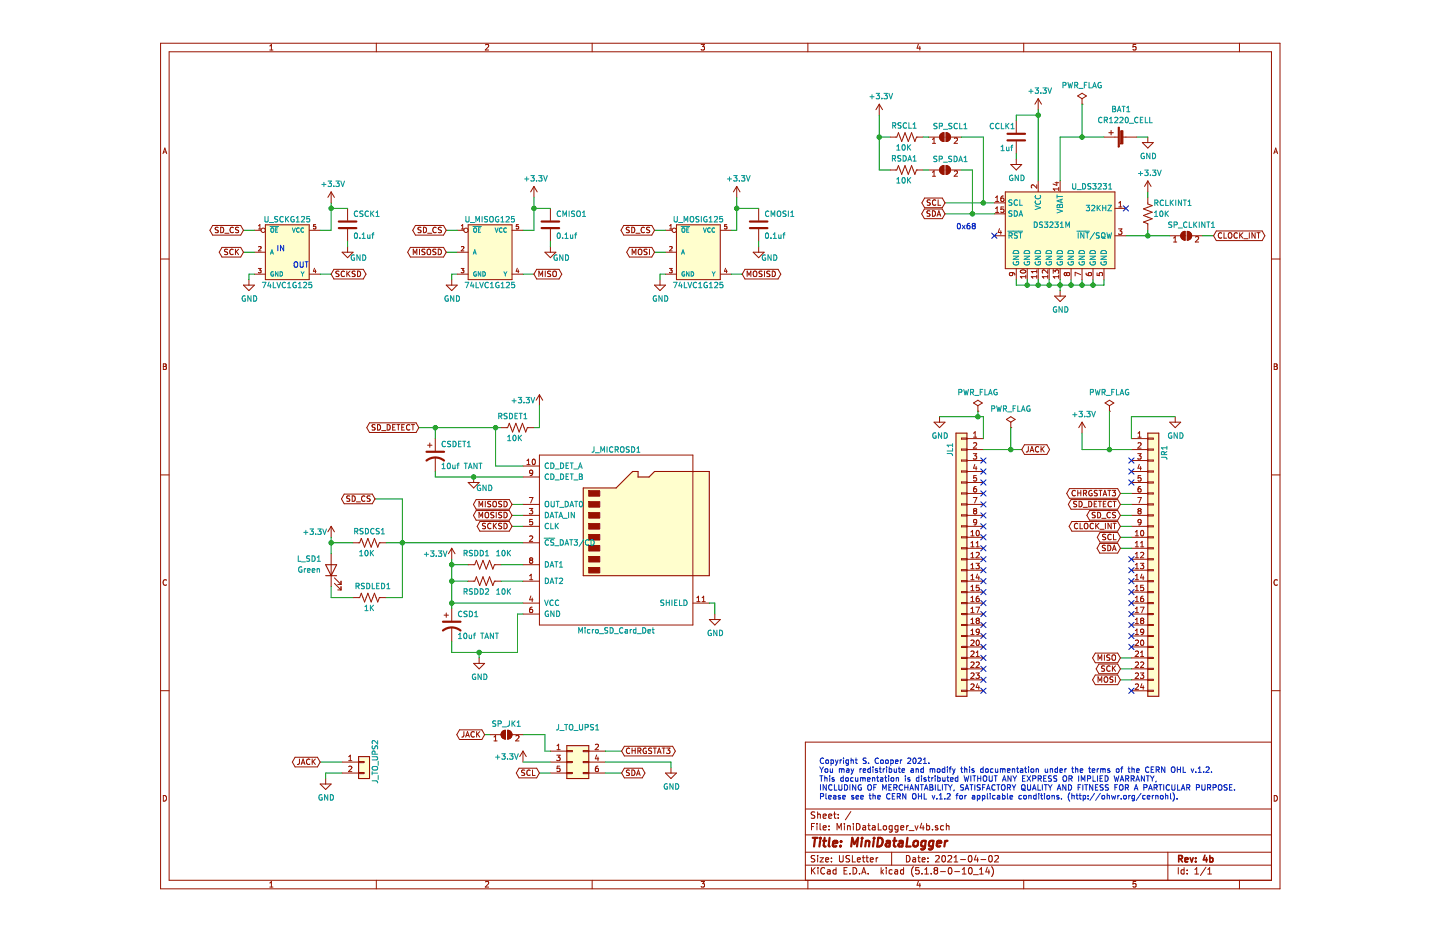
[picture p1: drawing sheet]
<svg xmlns="http://www.w3.org/2000/svg" width="432mm" height="279mm" viewBox="0 0 432 279" stroke-linecap="round" stroke-linejoin="round" font-family="sans-serif">
<path d="M35.2 0h396.6v279.4h-396.6z" fill-rule="evenodd" fill="#fff" stroke="#fff" stroke-width=".3"/>
<g fill="none" stroke="#981200" stroke-width=".3">
<path d="M48.2 13h335.6v253.5h-335.6zM50.7 15.5h330.6v248.4h-330.6zM80.9 15h.9M80.9 13.8l.5-.5v1.7M112.8 13v2.5M145.6 13.5l.6-.2 .3 .5-1 1.2h1M177.6 13v2.5M210.2 13.3h1.1l-.6 .6 .5 .2v.7l-.2 .2-.8-.2M242.3 13v2.5M275.4 13.2l-.4 1.2h1M275.8 13.9v1.1M307 13v2.5"/>
<path d="M340.6 13.3h-.8l-.1 .8 .8-.1 .1 .8-.2 .2-.7-.2M371.7 13v2.5M263.7 31.2l-1 1.7M263.7 31.2v3.3M263.7 31.2l.9 1.7M283.7 39.8a1.31 1.31 0 0 1 1.3 1.3 1.31 1.31 0 0 1-1.3 1.3zM304.7 36.2v3.6M311.3 29.6l-1 1.6M311.3 29.6v3.3M311.3 29.6l1 1.6M323.1 28.8l1.4-.8 1.3 .8-1.3 .8zM324.5 31.2h.1"/>
<path d="M324.5 29.6v1.6M48.9 46.1l.5-1.7 .6 1.7M49 45.6h.8M99.3 57.5v3.3M99.3 57.5l-1 1.7M99.3 57.5l1 1.7M160.1 55.9l-1 1.6M160.1 55.9v3.3M160.1 55.9l1 1.6M220.9 55.9l-1 1.6M220.9 55.9v3.3M220.9 55.9l1 1.6"/>
<path d="M266.9 51h2l.5-1.4 1 2.7 1-2.7 1 2.7 .9-2.7 1 2.7 .5-1.3h2M266.9 41.1h2l.5-1.3 1 2.6 1-2.6 1 2.6 .9-2.6 1 2.6 .5-1.3h2M277.3 59.4h5.3l.8 1.4-.8 1.5h-5.3l-.9-1.5zM278.4 51h3.3M278.4 41.1h3.3M279 60l-.9 .1v.4l.7 .4 .2 .3-.4 .3h-.6M279.6 41.8l.5-.5v1.7M279.6 51.7l.5-.5v1.6M279.6 52.8h.9M279.6 43h.9M281.3 59.9v1.6h.8M282 50.2l1-.6v2.7a1.31 1.31 0 0 1-1.1-.7 1.31 1.31 0 0 1 .1-1.4z"/>
<path d="M282 40.3l1-.5v2.6a1.31 1.31 0 0 1-1.1-.7 1.31 1.31 0 0 1 .1-1.4zM283.7 49.6a1.31 1.31 0 0 1 1.3 1.4 1.31 1.31 0 0 1-1.3 1.3zM285 51h3.3M285 41.1h3.3M286.2 51.4l.6-.2 .3 .5-1 1.1h1M286.2 41.5l.6-.2 .3 .5-1 1.2h1M298.5 59.2l.5-.4v1.6M300.9 58.8l-.6 .1-.2 .6 .1 .7 .7 .1 .2-.2-.2-.6-.5-.1-.3 .3M301.5 57.5h32.8v23h-32.8zM303.1 49.3h3.3l-1.7 1.7zM304.7 42.4v3.6M304.7 47.7v1.6"/>
<path d="M310.9 55.4v1l-1.2-1-.5 .3 .2 .7M311.3 54.2v3.3M316.4 54.8h1.1M316.9 54.5v1.1l-1.1-.4M317.5 56.2v.9M317.5 56.6h-1.7l.5 .5M317.9 54.2v3.3M331 41.1h4.3M336.6 41.1h4.3M342.5 42.7h3.3l-1.6 1.7zM344.2 41.1v1.6M344.2 54.2v3.3"/>
<path d="M344.2 59.2v1.9l1.3 .5-2.6 1 2.6 1-2.6 1 2.6 1-2.6 1 1.3 .5v1.9M344.2 54.2l-1 1.7M344.2 54.2l1 1.7M382 46.1l.5-1.7 .6 1.7M382.1 45.6h.8M48.2 77.7h2.5M63.8 67.6h8.4l.8 1.4-.8 1.5h-8.4l-.9-1.5zM65.4 68.2l-.8 .1 .1 .5 .6 .3 .1 .4-.3 .3-.6-.1M66.2 68.1a.83 .83 0 0 1 .9 .8 .83 .83 0 0 1-.9 .9zM66.6 74.2h5.6l.8 1.4-.8 1.5h-5.6l-.9-1.5zM67.4 69.9h1.3M68.3 74.8h-.8l-.1 .5a.72 .72 0 0 1 .8 .9l-.9 .1"/>
<path d="M69.9 74.9a.72 .72 0 0 0-1 .6 .72 .72 0 0 0 1 .7M70 68.3a.72 .72 0 0 0-1 .6 .72 .72 0 0 0 1 .7M70.6 74.7v1.6M70.9 75.4l.7 .9M71.6 68.2h-.8l-.1 .5a.72 .72 0 0 1 .8 .9l-.9 .1M71.6 74.7l-1 .9M76.3 75.6h3.3M76.3 69h2M77.5 68.6h.8M77.5 74l.5-.1 .3 .4-.8 .9h.8M77.5 67.7l.4-.4v1.3M79.6 67.4h13.1v16.4h-13.1z"/>
<path d="M92.7 69h3.3M94 67.9h.6l.1 .5-.2 .2-.5-.1M94 67.9v.1M94.7 67.3h-.7v.7M102.6 75.6h3.3l-1.7 1.7zM104.2 62.5v3.6M104.2 68.7v3.6M104.2 74v1.6M123.1 74.2h9.9l.8 1.4-.8 1.5h-9.9l-.9-1.5zM123.9 76.3v-1.6l.6 1.2 .5-1.2v1.6M124.6 67.6h8.4l.8 1.4-.8 1.5h-8.4l-.8-1.5zM125.8 74.7v1.6"/>
<path d="M126.3 68.2l-.9 .1 .1 .5 .6 .3 .2 .4-.3 .3-.7-.1M127 68.1a.83 .83 0 0 1 .9 .8 .83 .83 0 0 1-.9 .9zM127.4 74.8h-.8v.5a.72 .72 0 0 1 .8 .9l-.9 .1M128.1 74.9l.4-.2 .6 .2v.9l-.2 .5h-.4l-.4-.2zM128.2 69.9h1.3M130.7 74.8h-.8v.5a.72 .72 0 0 1 .8 .9l-.9 .1M130.8 68.3a.72 .72 0 0 0-1 .6 .72 .72 0 0 0 1 .7M131.4 74.7a.83 .83 0 0 1 1 .8 .83 .83 0 0 1-1 .8zM132.4 68.2h-.8l-.1 .5a.72 .72 0 0 1 .8 .9l-.9 .1M137.1 75.6h3.3M137.1 69h2M138.3 68.6h.8"/>
<path d="M138.3 74l.5-.1 .3 .4-.8 .9h.8M138.3 67.7l.4-.4v1.3M140.4 67.4h13.1v16.4h-13.1zM153.5 69h3.3M155.5 67.3h-.7v.7l.6-.1 .1 .6h-.7M163.4 75.6h3.3l-1.7 1.7zM165 62.5v3.6M165 68.7v3.6M165 74v1.6M187 67.6h8.4l.9 1.4-.9 1.5h-8.4l-.8-1.5zM188.7 68.2l-.8 .1v.5l.7 .3 .1 .4-.3 .3-.6-.1M188.7 74.2h6.7l.9 1.4-.9 1.5h-6.7l-.8-1.5z"/>
<path d="M189.4 68.1a.83 .83 0 0 1 1 .8 .83 .83 0 0 1-1 .9zM189.6 76.3v-1.6l.5 1.2 .6-1.2v1.6M190.7 69.9h1.2M191.5 74.9l.3-.2 .6 .2 .1 .9-.4 .5-.6-.2zM193.2 68.3a.72 .72 0 0 0-1 .6 .72 .72 0 0 0 1 .7M194 74.8h-.8v.5a.72 .72 0 0 1 .8 .9l-.9 .1M194.8 74.7v1.6M194.8 68.2h-.8v.5a.72 .72 0 0 1 .8 .9l-.9 .1M199.6 75.6h3.2M199.6 69h1.9M200.8 67.7l.4-.4v1.3M200.8 68.6h.8"/>
<path d="M200.8 74l.5-.1 .3 .4-.9 .9h.9M202.8 67.4h13.2v16.4h-13.2zM216 69h3.3M217.9 67.3h-.6l-.1 .7 .7-.1v.6h-.7M225.8 75.6h3.3l-1.6 1.7zM227.5 62.5v3.6M227.5 68.7v3.6M227.5 74v1.6M277.2 62.7h5.4l.8 1.4-.8 1.5h-5.4l-.8-1.5zM278.9 63.3h-.8l-.1 .5a.72 .72 0 0 1 .8 .9l-.9 .1M279.6 63.2a.83 .83 0 0 1 .9 .8 .83 .83 0 0 1-.9 .8zM280.6 60.1a.72 .72 0 0 0-1 .6 .72 .72 0 0 0 1 .7"/>
<path d="M281 64.8l.5-1.6 .6 1.6M281.1 64.4h.8M298.2 70.7h3.3M298.2 64.1h3.3M298.2 60.8h3.3M298.5 63.7h1M298.5 62.5l.5-.5v1.7M298.5 60.4h1M299.7 68.5l-.4 1.2h1M300.1 69.2v1.1M301 62h-.8l-.1 .8 .6-.1 .4 .3v.4l-.4 .3-.6-.2M334.3 70.7h3.3"/>
<path d="M334.3 62.5h3.3M335.4 68.6h1l-.5 .6 .4 .2 .1 .6-.3 .3-.7-.2M335.5 62h.9M335.5 60.9l.5-.5v1.6M350.8 70.7h3.2M351.9 71.4l.5-.5v1.7M351.9 72.6h1M354.3 69.9l1.1-.5v2.6a1.31 1.31 0 0 1-1.2-.7 1.31 1.31 0 0 1 .1-1.4zM356 69.4a1.31 1.31 0 0 1 1.3 1.3 1.31 1.31 0 0 1-1.3 1.3zM357.3 70.7h3.3M358.5 71.1l.6-.2 .3 .5-1 1.2h1M364.7 69.2h13.8l.8 1.5-.8 1.4h-13.8l-.8-1.4z"/>
<path d="M366.3 69.9a.72 .72 0 0 0-1 .7 .72 .72 0 0 0 1 .6M367 69.8v1.6h.8M368.4 70l.3-.2 .6 .2 .1 .8-.2 .5-.5 .1-.3-.2zM371 69.9a.72 .72 0 0 0-1 .7 .72 .72 0 0 0 1 .6M371.7 69.8v1.6M372 70.5l.7 .9M372.7 69.8l-1 .9M373 71.6h1.2M374.6 69.8v1.6M376.4 69.8v1.6l-1-1.6v1.6M376.9 69.8h.9M377.4 69.8v1.6"/>
<path d="M381.3 77.7h2.5M73 85.5h3.3l-1.7 1.6zM74.6 83.8v1.7M76.3 82.2h3.3M77.5 80.5h.8l-.4 .5 .4 .2-.1 .5h-.7M92.7 82.2h3.3M94.3 80.4l-.3 .9h.8M94.6 80.9v.9M100.1 80.7h8.8l.9 1.5-.9 1.4h-8.8l-.8-1.4zM101.7 81.4h-.9v.5l.7 .3 .2 .4-.4 .3-.6-.1M103.3 81.4a.72 .72 0 0 0-1 .7 .72 .72 0 0 0 1 .6M104 81.3v1.6"/>
<path d="M104.2 82l.8 .9M105 81.3l-1 .9M106.5 81.4h-.8l-.1 .5a.72 .72 0 0 1 .8 .8l-.8 .1M107.2 81.3a.83 .83 0 0 1 .9 .8 .83 .83 0 0 1-.9 .8zM133.8 85.5h3.3l-1.6 1.6zM135.5 83.8v1.7M137.1 82.2h3.3M138.3 80.5h.8l-.4 .5 .4 .2-.1 .5h-.7M153.5 82.2h3.3M155.1 80.4l-.3 .9h.8M155.4 80.9v.9M160.9 80.7h6.7l.9 1.5-.9 1.4h-6.7l-.8-1.4z"/>
<path d="M161.6 82.9v-1.6l.5 1.2 .6-1.2v1.6M163.5 81.3v1.6M165.1 81.4h-.8v.5l.7 .3 .1 .4-.3 .3-.6-.1M165.8 81.5l.4-.2 .6 .2v.9l-.2 .4-.4 .1-.4-.2zM196.3 85.5h3.3l-1.7 1.6zM197.9 83.8v1.7M199.6 82.2h3.2M200.7 80.5h.9l-.5 .5 .5 .2-.1 .5h-.8M216 82.2h3.3M217.6 80.4l-.4 .9h.9M217.9 80.9v.9M223.4 80.7h9.9l.8 1.5-.8 1.4h-9.9l-.8-1.4z"/>
<path d="M224 82.9v-1.6l.6 1.2 .6-1.2v1.6M225.9 81.5l.3-.2 .7 .2 .1 .9-.3 .4-.5 .1-.3-.2zM228.5 81.4h-.8v.5a.72 .72 0 0 1 .7 .8l-.8 .1M229.2 81.3v1.6M230.9 81.4h-.9v.5l.7 .3 .2 .4-.3 .3-.7-.1M231.6 81.3a.83 .83 0 0 1 .9 .8 .83 .83 0 0 1-.9 .8zM303.4 81.7l.3 .3-.1 .5h-.8l-.1-.5 .3-.3 1.1 .2 .2 .6M304.7 80.5v3.3M306.1 81.1a.79 .79 0 0 1 .9-.3 .79 .79 0 0 1 .5 .8 .98 .98 0 0 1-1.5-.3zM307.6 82.5v.9M307.6 82.9h-1.6l.4 .5M308 80.5v3.3"/>
<path d="M310.9 82.9h-1.7l.5 .5M310.9 80.9v1M310.9 82.5v.9M310.9 81.4h-1.7l.5 .5M311.3 80.5v3.3M314.2 82.9h-1.7l.5 .5M314.2 80.9v1l-1.2-1-.5 .3 .2 .7M314.2 82.5v.9M314.6 80.5v3.3M315.8 81.9v-1l.6 .6 .2-.5 .6-.1 .3 .3-.2 .7M316.2 88.8h3.3l-1.6 1.6zM317.5 82.9h-1.7l.5 .5"/>
<path d="M317.5 82.5v.9M317.9 80.5v3.3M317.9 87.1v1.7M319.8 82l-.3-.3-.4 .3 .3 .6 .4-.3M319.8 82l.3-.3h.4l.2 .3-.2 .6h-.4l-.3-.3M319.8 82v.3M321.2 80.5v3.3M324 82.3l-1.6-.7v1.1M324.5 80.5v3.3M325.7 81.9l.1 .5 .6 .2 .9-.1v-.6l-.3-.2-.6 .2-.1 .4 .3 .3M327.7 80.5v3.3M329 81.8v.7l.8 .1-.2-.6 .3-.3h.4l.3 .3-.2 .6"/>
<path d="M331 80.5v3.3M49 109.1h.5l.4 .3-.4 .5 .4 .3-.3 .6h-.6zM49 109.9h.5M161.8 118.3l-1 1.7M161.8 118.3v3.3M161.8 118.3l.9 1.7M382.1 109.1h.5l.4 .3-.4 .5 .4 .3-.3 .6h-.6zM382.1 109.9h.5M110.8 126.8h14l.8 1.4-.8 1.5h-14l-.8-1.5zM112.5 127.4h-.8l-.1 .5a.72 .72 0 0 1 .8 .9l-.8 .1M113.2 127.3a.83 .83 0 0 1 .9 .8 .83 .83 0 0 1-.9 .8zM114.5 129.1h1.2"/>
<path d="M116.1 127.3a.83 .83 0 0 1 .9 .8 .83 .83 0 0 1-.9 .8zM117.7 128.1h.6M118.5 127.3h-.8v1.6h.8M119 127.3h.9M119.4 127.3v1.6M120.5 128.1h.5M121.3 127.3h-.8v1.6h.8M122.9 127.4a.72 .72 0 0 0-1 .7 .72 .72 0 0 0 1 .7M123.4 127.3h.9M123.8 127.3v1.6M128.2 133.5h1.3M128.9 132.8v1.3"/>
<path d="M130.5 131.5v3.6M130.5 137.1v4.3M150.2 128.2h2l.5-1.3 1 2.6 1-2.6 1 2.6 1-2.6 .9 2.6 .5-1.3h2M156.8 139.7h5M158 139.3h1M158 138.1l.5-.5v1.7M159.7 137.8l.3-.2a.8 .8 0 0 1 .6 .9 .8 .8 0 0 1-.8 .7l-.2-.5zM161.8 136.4h46v51h-46zM280.1 126.6h3.3l-1.7 1.6zM281.7 124.9v1.7M288.3 134.6h1.6v.3h-1.6zM288.3 131.3h1.6v.4h-1.6z"/>
<path d="M288.3 137.9h1.6v.3h-1.6zM289.9 131.5h5M289.9 134.8h5M289.9 138.1h5M291.9 136h1l-.6 .6 .5 .2 .1 .5-.4 .3-.6-.1M291.9 120.8l1.3-.8 1.3 .8-1.3 .8zM291.9 131.1h1M291.9 129.9l.5-.5v1.7M292.3 139.2l-.4 1.2h1M292.7 132.8l-.8 .1M292.7 139.8v1.1M292.7 132.8l.1 .1"/>
<path d="M292.8 132.9v.5l-.9 1h1M293.2 123.3h.1M293.2 121.6v1.7M301.8 125.7l1.3-.8 1.3 .8-1.3 .9zM303.1 128.2h.1M303.1 126.6v1.6M307.2 133.3h6.7l.8 1.5-.8 1.4h-6.7l-.8-1.4zM308.4 133.9v1.1l-.3 .4-.4 .1M308.9 135.5l.5-1.6 .6 1.6M309 135h.8M311.5 134a.72 .72 0 0 0-1 .7 .72 .72 0 0 0 1 .6M312.2 133.9v1.6"/>
<path d="M312.4 134.6l.7 .9M313.1 133.9l-.9 .9M324.5 126.6l-1 1.6M324.5 126.6v3.2M324.5 126.6l.9 1.6M331.4 120.8l1.3-.8 1.3 .8-1.3 .8zM332.7 123.3h.1M332.7 121.6v1.7M339.3 131.5h4.9M339.3 134.8h4.9M339.3 138.1h4.9M341.2 136h1l-.6 .6 .5 .2 .1 .5-.4 .3-.6-.1"/>
<path d="M341.2 131.1h1M341.2 129.9l.5-.5v1.7M341.2 132.9l.6-.2 .4 .5-1 1.2h1M341.6 139.2l-.4 1.2h1M342 139.8v1.1M344.2 131.3h1.6v.4h-1.6zM344.2 134.6h1.6v.3h-1.6zM344.2 137.9h1.6v.3h-1.6zM350.8 126.6h3.2l-1.6 1.6zM352.4 124.9v1.7M48.2 142.4h2.5M99.3 157.8v3.3"/>
<path d="M99.3 157.8l-1 1.6M99.3 157.8l1 1.6M103.2 148.1h8.4l.8 1.5-.8 1.4h-8.4l-.8-1.4zM104.9 148.8h-.9l.1 .6 .7 .2 .1 .4-.3 .3-.6-.1M105.6 148.7a.83 .83 0 0 1 .9 .8 .83 .83 0 0 1-.9 .8zM106.9 150.5h1.2M109.4 148.8a.72 .72 0 0 0-1 .7 .72 .72 0 0 0 1 .6M111 148.8h-.8l-.1 .5a.72 .72 0 0 1 .8 .8l-.9 .1M140.4 144.6h3.3l-1.7 1.7zM142 143v1.6M142.8 153.1h9.9l.8 1.4-.8 1.4h-9.9l-.8-1.4zM142.8 149.8h9.9l.8 1.4-.8 1.5h-9.9l-.8-1.5z"/>
<path d="M143.6 151.9v-1.6l.6 1.2 .5-1.2v1.6M143.6 155.2v-1.6l.6 1.2 .5-1.2v1.6M143.9 156.3h8.8l.8 1.5-.8 1.4h-8.8l-.8-1.4zM145.5 153.8l.3-.2 .7 .2v.9l-.2 .5h-.5l-.3-.2zM145.5 150.3v1.6M145.6 157h-.9v.5l.7 .3 .2 .4-.3 .3-.6-.1M147.2 150.4h-.8l-.1 .5a.72 .72 0 0 1 .8 .9l-.9 .1M147.2 157a.72 .72 0 0 0-1 .7 .72 .72 0 0 0 1 .6M147.8 150.5l.4-.2 .6 .2 .1 .9-.3 .5h-.4l-.4-.2zM147.9 156.9v1.6M148.1 153.7h-.9v.5l.7 .3 .2 .4-.3 .3h-.6M148.2 157.6l.7 .9"/>
<path d="M148.8 153.6v1.6M148.9 156.9l-1 .9M150.4 150.4h-.7l-.1 .5a.72 .72 0 0 1 .8 .9l-.9 .1M150.4 157h-.7l-.1 .5a.72 .72 0 0 1 .8 .8l-.9 .1M150.4 153.7h-.7l-.1 .5a.72 .72 0 0 1 .8 .9l-.9 .1M151.1 156.9a.83 .83 0 0 1 1 .8 .83 .83 0 0 1-1 .8zM151.1 150.3a.83 .83 0 0 1 1 .8 .83 .83 0 0 1-1 .8zM151.1 153.6a.83 .83 0 0 1 1 .8 .83 .83 0 0 1-1 .8zM156.8 151.2h5M156.8 154.5h5M156.8 157.8h5M156.8 143h5"/>
<path d="M158.7 149.1h1.1l-.7 1.7M158.7 152.4h1l-.5 .7 .4 .1 .1 .6-.3 .3-.7-.2M159.6 155.7h-.7l-.1 .8 .6-.2 .3 .4v.4l-.3 .3-.6-.2M159.7 141.6l-.3 .3h-.4l-.1-.8 .5-.2 .3 .4-.2 1.1-.5 .2M288.3 157.6h1.6v.4h-1.6zM288.3 154.3h1.6v.4h-1.6zM288.3 151.1h1.6v.3h-1.6zM288.3 147.8h1.6v.3h-1.6zM288.3 144.5h1.6v.3h-1.6zM288.3 141.2h1.6v.3h-1.6zM289.9 141.4h5M289.9 144.6h5"/>
<path d="M289.9 147.9h5M289.9 151.2h5M289.9 154.5h5M289.9 157.8h5M291.1 159.5l.5-.5v1.6M291.9 149.1h1l-.7 1.7M292.2 153.2l-.3-.4 .3-.4 .7 .4-.4 .4M292.2 153.2h.3M292.2 153.2l-.3 .3v.3l.3 .3 .7-.3v-.3l-.4-.3M292.7 145.9h-.3a1.02 1.02 0 0 0-.2 1.6l.5-.1 .2-.6-.4-.3-.6 .3M292.7 155.8h-.6l-.2 .6 .3 .3 .7-.3M292.7 155.8l.1 .1"/>
<path d="M292.8 142.6h-.8l-.1 .8 .6-.2 .4 .3v.4l-.4 .3-.6-.2M292.8 155.9v1.1l-.3 .3-.4 .1M292.9 159.1l.2-.1a.8 .8 0 0 1 .6 .9 .8 .8 0 0 1-.8 .7l-.2-.6zM320.7 146.5h14.4l.9 1.4-.9 1.5h-14.4l-.8-1.5zM321.2 149.8h13.9l.9 1.4-.9 1.5h-13.9l-.8-1.5zM321.4 156.3h13.7l.9 1.5-.9 1.4h-13.7l-.8-1.4zM322.5 147.2a.72 .72 0 0 0-1.1 .6 .72 .72 0 0 0 1.1 .7M322.9 150.4h-.8l-.1 .5a.72 .72 0 0 1 .8 .9l-.9 .1M323.2 157a.72 .72 0 0 0-1 .7 .72 .72 0 0 0 1 .6M323.2 147v1.7M323.2 147.8h.9M323.6 150.3a.83 .83 0 0 1 .9 .8 .83 .83 0 0 1-.9 .8z"/>
<path d="M323.9 156.9v1.6h.8M324.1 147v1.7M324.8 152.1h1.3M324.9 147.9l.8-.1v-.6l-.8-.2v1.7M325.2 157.1l.3-.2 .6 .2 .1 .9-.2 .4-.5 .1-.3-.2zM325.3 147.9l.5 .8M326.5 150.3a.83 .83 0 0 1 .9 .8 .83 .83 0 0 1-.9 .8zM326.7 153.1h8.4l.9 1.4-.9 1.4h-8.4l-.8-1.4zM327.4 147.1a.74 .74 0 0 0-.9 .8 .74 .74 0 0 0 1 .6v-.5h-.3M327.9 157a.72 .72 0 0 0-1 .7 .72 .72 0 0 0 1 .6M328.1 151.1h.5M328.4 153.7h-.8v.6l.7 .2 .1 .4-.3 .3h-.6"/>
<path d="M328.6 156.9v1.6M328.8 157.6l.7 .9M328.9 150.3h-.8v1.6h.8M329 147.1l-.8 .1v.4l.7 .4 .1 .4-.3 .3-.6-.1M329.1 153.6a.83 .83 0 0 1 1 .8 .83 .83 0 0 1-1 .8zM329.4 150.3h.9M329.5 147h.9M329.5 156.9l-.9 .9M329.8 150.3v1.6M329.8 158.7h1.3M329.9 159.6h5.2l.9 1.5-.9 1.4h-5.2l-.9-1.4zM330 147v1.7"/>
<path d="M330.4 155.4h1.2M330.8 148.7l.5-1.7 .6 1.7M330.8 151.1h.6M330.9 148.2h.8M331.5 156.9v1.6M331.6 150.3h-.8v1.6h.8M332.2 147h.9M332.6 147v1.7M332.9 153.7a.72 .72 0 0 0-1 .7 .72 .72 0 0 0 1 .7M333.2 156.9v1.6l-.9-1.6v1.6M333.3 150.5a.72 .72 0 0 0-1.1 .6 .72 .72 0 0 0 1.1 .7M333.5 147h1l-.5 .6 .5 .2v.7l-.3 .2-.7-.2"/>
<path d="M333.7 156.9h1M333.7 150.3h1M334.2 150.3v1.6M334.2 156.9v1.6M334.5 153.7h-.8v.5a.72 .72 0 0 1 .8 .9l-.9 .1M339.3 141.4h4.9M339.3 144.6h4.9M339.3 147.9h4.9M339.3 151.2h4.9M339.3 154.5h4.9M339.3 157.8h4.9M340.4 159.5l.5-.5v1.6"/>
<path d="M341.2 149.1h1l-.6 1.7M341.6 153.2l-.4-.4 .4-.4 .6 .4-.4 .4M341.6 153.2l-.4 .3v.3l.4 .3 .6-.3v-.3l-.4-.3M341.6 153.2h.2M342 145.9h-.3a1.02 1.02 0 0 0-.1 1.6l.4-.1 .2-.6-.4-.3-.6 .3M342.1 142.6h-.8l-.1 .8 .6-.2 .4 .3v.4l-.4 .3-.6-.2M342.2 159.2l.2-.2a.8 .8 0 0 1 .6 .9 .8 .8 0 0 1-.8 .7l-.2-.6zM342.2 156.4l-.4 .3h-.4l-.1-.8 .5-.2 .4 .3-.3 1.2-.5 .2M344.2 141.2h1.6v.3h-1.6zM344.2 144.5h1.6v.3h-1.6zM344.2 147.8h1.6v.3h-1.6zM344.2 151.1h1.6v.3h-1.6z"/>
<path d="M344.2 154.3h1.6v.4h-1.6zM344.2 157.6h1.6v.4h-1.6zM381.3 142.4h2.5M49.9 173.9a.75 .75 0 0 0-1 .7 .75 .75 0 0 0 1 .7M99.3 166v9.9M100.3 174.9l2 2M100.3 173.2l2 2M101.3 176.9h1M101.3 175.2h1M102.3 174.2v1M102.3 175.9v1M105.9 179.2h1.9l.5-1.4 1 2.7 1-2.7 1 2.7 1-2.7 1 2.7 .5-1.3h1.9"/>
<path d="M105.9 162.7h1.9l.5-1.3 1 2.6 1-2.6 1 2.6 1-2.6 1 2.6 .5-1.3h1.9M135.5 164.4v3.3M135.5 164.4l-1 1.6M135.5 164.4l.9 1.6M140.4 174.2h2l.5-1.3 .9 2.6 1-2.6 1 2.6 1-2.6 1 2.6 .5-1.3h1.9M140.4 169.3h2l.5-1.3 .9 2.6 1-2.6 1 2.6 1-2.6 1 2.6 .5-1.3h1.9M156.8 174.2h5M156.8 169.3h5M156.8 162.7h5M158.8 173.8h.9M158.8 160.8l.6-.2 .3 .5-1 1.2h1M158.8 172.6l.5-.4v1.6"/>
<path d="M159.1 167.9l-.3-.3 .3-.4 .6 .4-.3 .3M159.1 167.9l-.3 .3v.4l.3 .3 .6-.3v-.4l-.3-.3M159.1 167.9h.3M159.2 178.7l-.4 1.1h1M159.6 179.3v1.1M209 179.2l.4-.5v1.7M210.5 179.2l.5-.5v1.7M288.3 174.1h1.6v.3h-1.6zM288.3 177.3h1.6v.4h-1.6zM288.3 170.8h1.6v.3h-1.6zM288.3 164.2h1.6v.3h-1.6zM288.3 160.9h1.6v.3h-1.6z"/>
<path d="M288.3 167.5h1.6v.3h-1.6zM289.9 161.1h5M289.9 164.4h5M289.9 167.7h5M289.9 170.9h5M289.9 174.2h5M289.9 177.5h5M291.1 173.8h1M291.1 160.6h1M291.1 179.2l.5-.5v1.7M291.1 163.9h1M291.1 167.2h1"/>
<path d="M291.1 170.5h1M291.1 177.1h1M291.1 162.8l.5-.5v1.6M291.1 166l.5-.4v1.6M291.1 169.3l.5-.4v1.6M291.1 172.6l.5-.4v1.6M291.1 175.9l.5-.5v1.7M292.6 168.9h1.1l-.6 .6 .5 .2 .1 .5-.4 .3-.7-.2M292.7 163.9h1M292.7 165.7l.6-.1 .4 .4-1.1 1.2h1.1M292.7 162.8l.5-.5v1.6M293.1 172.1l-.4 1.1h1"/>
<path d="M293.5 178.7l-.6 .2-.2 .6 .1 .7 .7 .1 .2-.2-.2-.6-.5-.1-.3 .3M293.5 172.7v1.1M293.6 175.4h-.8l-.1 .8 .6-.1 .4 .3v.4l-.4 .3-.6-.2M329.8 162.9h5.3l.9 1.5-.9 1.4h-5.3l-.8-1.4zM331.5 163.5h-.8l-.1 .6a.72 .72 0 0 1 .8 .8l-.9 .1M331.6 160.3h-.9v.5l.7 .3 .2 .4-.4 .3-.6-.1M332.2 163.4a.83 .83 0 0 1 .9 .9 .83 .83 0 0 1-.9 .8zM333.2 160.3a.72 .72 0 0 0-1 .7 .72 .72 0 0 0 1 .6M333.6 165.1l.5-1.7 .6 1.7M333.7 164.6h.8M333.9 160.2v1.6h.8M339.3 161.1h4.9"/>
<path d="M339.3 164.4h4.9M339.3 167.7h4.9M339.3 170.9h4.9M339.3 174.2h4.9M339.3 177.5h4.9M340.4 173.8h1M340.4 166l.5-.4v1.6M340.4 179.2l.5-.5v1.7M340.4 160.6h1M340.4 162.8l.5-.5v1.6M340.4 169.3l.5-.4v1.6M340.4 172.6l.5-.4v1.6"/>
<path d="M340.4 175.9l.5-.5v1.7M340.4 163.9h1M340.4 167.2h1M340.4 170.5h1M340.4 177.1h1M341.9 168.9h1.1l-.6 .6 .5 .2 .1 .5-.4 .3-.7-.2M342 165.7l.6-.1 .4 .4-1.1 1.2h1.1M342 163.9h1M342 162.8l.5-.5v1.6M342.4 172.1l-.4 1.1h1M342.8 178.7l-.6 .2-.2 .6 .1 .7 .7 .1 .2-.2-.2-.6-.5-.1-.3 .3M342.8 172.7v1.1"/>
<path d="M342.9 175.4h-.8l-.1 .8 .6-.1 .4 .3v.4l-.4 .3-.6-.2M344.2 160.9h1.6v.3h-1.6zM344.2 164.2h1.6v.3h-1.6zM344.2 167.5h1.6v.3h-1.6zM344.2 170.8h1.6v.3h-1.6zM344.2 174.1h1.6v.3h-1.6zM344.2 177.3h1.6v.4h-1.6zM383 173.9a.75 .75 0 0 0-1 .7 .75 .75 0 0 0 1 .7M133.2 184.4h1.3M133.8 183.8v1.3M135.5 182.4v3.7M135.5 188v4.3"/>
<path d="M142 198.9h3.3l-1.6 1.6zM143.7 197.2v1.7M156.8 180.8h5M156.8 184.1h5M159.6 182h-.3a1.02 1.02 0 0 0-.2 1.7l.5-.1 .1-.6-.3-.4-.6 .4M207.8 180.8h4.9M209 180.4h.9M210.5 180.4h1M212.7 185.7h3.3l-1.7 1.7zM214.3 184.1v1.6M288.3 180.6h1.6v.4h-1.6zM288.3 183.9h1.6v.4h-1.6z"/>
<path d="M288.3 187.2h1.6v.3h-1.6zM288.3 190.5h1.6v.3h-1.6zM288.3 193.8h1.6v.3h-1.6zM288.3 197.1h1.6v.3h-1.6zM289.9 180.8h5M289.9 184.1h5M289.9 187.4h5M289.9 190.7h5M289.9 193.9h5M289.9 197.2h5M291.1 185.8l.5-.5v1.6M291.1 189l.5-.4v1.6"/>
<path d="M291.1 180.4h1M291.1 183.7h1M291.1 186.9h1M291.1 190.2h1M291.1 192l.7-.1 .3 .4-1 1.2h1M291.1 195.3l.7-.1 .3 .4-1 1.2h1M291.1 198.6l.7-.1 .3 .4-1 1.2h1M291.1 182.5l.5-.5v1.7M292.6 182h1.1l-.7 1.7M292.7 196.8h1M292.7 195.6l.5-.4v1.6M292.8 198.5h.5l.4 .4-1.1 1.2h1.1"/>
<path d="M292.8 198.5l-.1 .1M292.9 192l.2-.1a.8 .8 0 0 1 .6 .8 .8 .8 0 0 1-.8 .8l-.2-.6zM293 186l-.3 .3 .1 .5 .2 .1 .7-.3v-.3l-.4-.3M293 186l-.3-.3 .3-.4 .7 .3-.4 .4M293 186h.3M293.7 189.3l-.4 .3-.4-.1-.1-.7 .5-.2 .4 .3-.1 .9-.3 .4h-.4M328.4 195.8h6.7l.9 1.4-.9 1.5h-6.7l-.8-1.5zM329.3 198v-1.7l.5 1.2 .6-1.2v1.7M329.5 199.1h5.6l.9 1.4-.9 1.5h-5.6l-.8-1.5zM331.2 196.3v1.7M331.2 199.7h-.8v.5a.72 .72 0 0 1 .8 .9l-.9 .1M332.8 196.4l-.9 .1v.4l.7 .4 .2 .4-.3 .3-.6-.1"/>
<path d="M332.9 199.8a.72 .72 0 0 0-1 .6 .72 .72 0 0 0 1 .7M333.5 196.5l.3-.2 .7 .2v.9l-.2 .5-.5 .1-.3-.3zM333.6 199.6v1.6M334.5 199.6l-.9 1M339.3 180.8h4.9M339.3 184.1h4.9M339.3 187.4h4.9M339.3 190.7h4.9M339.3 193.9h4.9M339.3 197.2h4.9M340.4 182.5l.5-.5v1.7M340.4 185.8l.5-.5v1.6"/>
<path d="M340.4 189l.5-.4v1.6M340.4 180.4h1M340.4 183.7h1M340.4 186.9h1M340.4 190.2h1M340.4 192l.7-.1 .3 .4-1 1.2h1M340.4 195.3l.7-.1 .3 .4-1 1.2h1M340.4 198.6l.7-.1 .3 .4-1 1.2h1M341.9 182h1.1l-.7 1.7M342 198.6l.6-.1 .4 .4-1.1 1.2h1.1M342 195.6l.5-.4v1.6M342 196.8h1"/>
<path d="M342.2 192l.2-.1a.8 .8 0 0 1 .6 .8 .8 .8 0 0 1-.8 .8l-.2-.6zM342.3 186l-.3 .3 .1 .5 .2 .1 .7-.3v-.3l-.4-.3M342.3 186l-.3-.3 .3-.4 .7 .3-.4 .4M342.3 186h.3M343 189.3l-.4 .3-.4-.1-.1-.7 .5-.2 .4 .3-.1 .9-.3 .4h-.4M344.2 180.6h1.6v.4h-1.6zM344.2 183.9h1.6v.4h-1.6zM344.2 187.2h1.6v.3h-1.6zM344.2 190.5h1.6v.3h-1.6zM344.2 193.8h1.6v.3h-1.6zM344.2 197.1h1.6v.3h-1.6zM48.2 207.1h2.5"/>
<path d="M137.8 218.8h6.7l.8 1.4-.8 1.5h-6.7l-.8-1.5zM139.1 219.3v1.2l-.2 .4-.4 .1M142.2 219.5a.72 .72 0 0 0-1 .6 .72 .72 0 0 0 1 .7M142.9 219.3v1.7M143.9 219.3l-1 1M150.8 219.2l.8-.3v2.7a1.31 1.31 0 0 1-1.3-.9 1.31 1.31 0 0 1 .5-1.5zM152.2 218.9a1.31 1.31 0 0 1 1.3 1.3 1.31 1.31 0 0 1-1.3 1.4zM288.3 203.6h1.6v.4h-1.6zM288.3 206.9h1.6v.4h-1.6zM288.3 200.4h1.6v.3h-1.6zM289.9 200.5h5M289.9 203.8h5"/>
<path d="M289.9 207.1h5M291.1 201.9l.7-.2 .3 .5-1 1.2h1M291.1 205.2l.7-.2 .3 .5-1 1.2h1M292.6 201.7h1.1l-.6 .7 .5 .1 .1 .6-.4 .3-.7-.2M293.1 205l-.4 1.1h1M293.5 205.6v1.1M328.4 202.4h6.7l.9 1.4-.9 1.5h-6.7l-.8-1.5zM329.3 204.5v-1.6l.5 1.2 .6-1.2v1.6M331.3 203l.5-.1 .3 .2 .1 .9-.4 .5-.6-.2-.1-.9zM333.7 203h-.8v.5a.72 .72 0 0 1 .8 .9l-.9 .1M333.8 200.3l.7 .9M334.5 202.9v1.6"/>
<path d="M339.3 200.5h4.9M339.3 203.8h4.9M339.3 207.1h4.9M340.4 201.9l.7-.2 .3 .5-1 1.2h1M340.4 205.2l.7-.2 .3 .5-1 1.2h1M341.9 201.7h1.1l-.6 .7 .5 .1 .1 .6-.4 .3-.7-.2M342.4 205l-.4 1.1h1M342.8 205.6v1.1M344.2 200.4h1.6v.3h-1.6zM344.2 203.6h1.6v.4h-1.6zM344.2 206.9h1.6v.4h-1.6zM381.3 207.1h2.5"/>
<path d="M49 238.5a.85 .85 0 0 1 .9 .8 .85 .85 0 0 1-.9 .9zM88.5 227h6.7l.8 1.5-.8 1.4h-6.7l-.8-1.4zM89.8 227.5v1.2l-.2 .4-.4 .1M90.3 229.2l.6-1.7 .5 1.7M90.5 228.7h.8M92.9 227.7a.72 .72 0 0 0-1 .7 .72 .72 0 0 0 1 .6M93.6 227.5v1.7M93.9 228.3l.7 .9M94.6 227.5l-1 1M96 235h3.3l-1.6 1.7zM97.7 233.4v1.6M102.6 231.7h4.9"/>
<path d="M102.6 228.5h4.9M104.6 228h.9M104.6 226.9l.5-.5v1.6M104.6 229.8l.6-.1 .3 .4-1 1.2h1M107.5 228.3h1.7v.3h-1.7zM107.5 231.6h1.7v.3h-1.7zM139.6 221l.6-1.7 .5 1.7M139.8 220.5h.8M143.2 220l.7 1M147 220.2h3.2M148.1 222.1h1M148.1 220.9l.5-.4v1.6"/>
<path d="M153.5 220.2h3.3M154.7 220.6l.6-.1 .3 .4-1 1.2h1M155.6 230.3h5.3l.9 1.4-.9 1.5h-5.3l-.8-1.5zM156.8 225.2l-1 1.6M156.8 225.2v3.3M156.8 225.2l1 1.6M157.3 230.9l-.8 .1v.5l.7 .3 .1 .4-.3 .3-.6-.1M159 231a.72 .72 0 0 0-1 .6 .72 .72 0 0 0 1 .7M159.7 230.8v1.7h.8M165 231.7h5M165 228.5h5M165 225.2h5"/>
<path d="M166.9 226.4h1.1l-.6 .6 .5 .2 .1 .5-.4 .3-.7-.1M167 224.7h1M167 223.6l.5-.5v1.6M167.9 229.7h-.8l-.1 .8 .6-.2 .4 .3v.4l-.4 .3-.6-.1M170 231.6h1.6v.3h-1.6zM170 228.3h1.6v.3h-1.6zM170 225h1.6v.3h-1.6zM174.9 231.6h1.6v.3h-1.6zM174.9 228.3h1.6v.3h-1.6zM174.9 225h1.6v.3h-1.6zM176.5 231.7h5M176.5 228.5h5"/>
<path d="M176.5 225.2h5M178.5 223.3l.6-.2 .4 .5-1 1.1h1M178.9 226.3l-.4 1.2h1M179.3 229.7h-.3a1.02 1.02 0 0 0-.2 1.6h.5l.2-.7-.4-.3-.6 .3M179.3 226.9v1.1M187.2 230.3h5.4l.8 1.4-.8 1.5h-5.4l-.8-1.5zM187.2 223.7h14.5l.8 1.5-.8 1.4h-14.5l-.8-1.4zM188.8 230.9l-.9 .1v.5l.7 .3 .2 .4-.4 .3-.6-.1M188.8 224.4a.72 .72 0 0 0-1 .7 .72 .72 0 0 0 1 .6M189.5 230.8a.83 .83 0 0 1 .9 .8 .83 .83 0 0 1-.9 .9zM189.5 225h1M189.5 224.3v1.6"/>
<path d="M190.5 224.3v1.6M190.9 232.5l.5-1.7 .6 1.7M191 232h.8M191.3 225.1l.8-.1v-.6l-.8-.1v1.6M191.7 225.1l.5 .8M193.8 224.4a.74 .74 0 0 0-1 .7 .74 .74 0 0 0 1 .6v-.5h-.3M195.4 224.4h-.8v.5a.72 .72 0 0 1 .7 .8l-.8 .1M195.9 224.3h.9M196.4 224.3v1.6M197.1 225.9l.6-1.6 .5 1.6M197.3 225.4h.8M198.5 224.3h1"/>
<path d="M199 224.3v1.6M199.6 231.7h3.2l-1.6 1.7zM199.9 224.3h1l-.6 .6 .5 .1 .1 .6-.3 .3-.7-.2M201.2 230.1v1.6M381.3 222.5h-139.8v41.4M382.1 238.5a.85 .85 0 0 1 .9 .8 .85 .85 0 0 1-.9 .9zM241.5 259.4h139.8M241.5 255.5h139.8M241.5 250.3h139.8M241.5 242.5h139.8M243.3 247.8h.7M244.3 246.9h-1v1.9"/>
<path d="M244.3 256.6l-.7-.1-.4 .3 .2 .5 .9 .4v.5l-1.1 .1M244.3 243.5l-.7-.1-.4 .3 .2 .5 .9 .4v.6h-1.1M245 246.9v.2M245 247.5v1.3M245.2 243.4v1.9M245.2 256.5v.2M245.2 257.1v1.3M245.2 244.2l.7-.1 .1 1.2M245.9 257.1h1l-1 1.3h1M245.9 246.9v1.6l.3 .3M246.8 244.7l.9-.2v-.4l-.6-.1-.3 .3 .1 .9h.8M246.8 248.2l.9-.2v-.4l-.6-.1-.3 .3 .1 .9h.8"/>
<path d="M247.6 257.8l.9-.2-.1-.4-.6-.1-.2 .3 .1 .9h.7M248.5 244.7l.9-.2-.1-.4-.5-.1-.3 .3 .1 .9h.7M248.6 248.6v.2M248.6 247.6v.2M249.3 257.2v.2M249.3 258.2v.2M250 244h.7M250.2 243.4v1.7l.5 .2M251 248.8v-1.9l.6 1.3 .7-1.3v1.9M251.4 245.2v.1M251.4 244.1v.2M251.7 256.5v1.5l.4 .4h.4l.3-.4v-1.5"/>
<path d="M253.2 246.9v.2M253.2 247.5v1.3M254.1 247.7l.8-.1 .1 1.2M254.1 247.5v1.3M254.8 256.6l-.8-.1-.3 .3 .1 .4 .9 .5v.5l-1 .1M255.1 243.3l-1.6 2.5M255.6 256.5v1.9h.9M255.9 246.9v.2M255.9 247.5v1.3M256.8 246.9a.98 .98 0 0 1 1.1 .9 .98 .98 0 0 1-1.1 1zM257.1 257.8l.9-.2-.1-.4-.5-.1-.3 .3 .1 .9h.7M258.6 257.1h.7"/>
<path d="M258.8 247.6h.7l.1 1.2M258.9 256.5v1.6l.4 .3M259.6 248l-.9 .3 .2 .5 .7-.1M259.7 257.1h.7M259.9 256.5v1.6l.5 .3M260.2 247.5h.8M260.5 246.9v1.6l.5 .3M261 257.8l.9-.2-.1-.4-.5-.1-.3 .3 .1 .9h.7M261.6 247.6h.7l.1 1.2M262.4 248l-.9 .3 .3 .5 .6-.1M262.7 257.1v1.3M263.3 257.1l-.6 .4"/>
<path d="M263.4 246.9v1.9h.9M264.9 247.7l.3-.2 .6 .2v.9l-.3 .2-.6-.2zM267.4 255.5v3.9M267.5 247.6l-.5-.1-.4 .4 .1 .7 .8 .1M267.5 247.5v1.6l-.4 .4-.4-.1M269.3 247.6l-.6-.1-.3 .4v.7l.9 .1M269.3 247.5v1.6l-.4 .4-.5-.1M270.1 248.2l.9-.2-.1-.4-.5-.1-.3 .3 .1 .9h.7M271.8 256.5a.98 .98 0 0 1 1.1 .9 .98 .98 0 0 1-1.1 1zM271.9 247.5v1.3M272.4 247.5l-.5 .4M272.6 249h1.5"/>
<path d="M273.7 257.2h.8l.1 1.2M273.9 259.8a2.21 2.21 0 0 0 0 3M274.4 247.5l.4 1.3 .5-1.3M274.6 257.6l-1 .3 .3 .5 .7-.1M275.2 257.1h.7M275.5 256.5v1.6l.4 .3M276.4 246.8l-.5 1.4h1.2M276.5 257.8l.9-.2-.1-.4-.5-.1-.3 .3 .1 .9h.7M276.8 247.5v1.3M277.9 246.9v1.9M277.9 247.6l.5-.1 .4 .4-.1 .7-.8 .1M278.2 258.2v.2"/>
<path d="M278.2 257.2v.2M279.6 248.6v.2M280.5 256.7l.8-.2 .4 .5-1.2 1.4h1.2M281.2 247.6l-.5-.1-.3 .3 .1 .3 .7 .1v.5h-.8M282.6 256.7l.3-.2a1.05 1.05 0 0 1 .6 .9 1.05 1.05 0 0 1-.6 1l-.3-.2-.2-.5zM282.9 247.6l-.5-.1-.4 .4 .2 .8h.7M283.8 247.7l.7-.1 .1 1.2M283.8 246.9v1.9M284.3 256.7l.7-.2 .4 .5-1.2 1.4h1.2M286.1 258.4h1.1M286.1 257l.6-.5v1.9M288 257.7h1.5"/>
<path d="M290.5 256.7l.3-.2a1.03 1.03 0 0 1 .7 .9 1.03 1.03 0 0 1-.7 1l-.5-.7zM292.7 256.4l-.5 1.4h1.2M293.1 257.1v1.3M294.1 257.7h1.5M296.1 260l-.5 1.4h1.2M296.6 256.7l.3-.2a1.05 1.05 0 0 1 .7 .9 1.05 1.05 0 0 1-.7 1l-.3-.2-.1-.5zM297.3 259.8a2.21 2.21 0 0 1 0 3M298.3 256.7l.7-.2 .4 .5-1.2 1.4h1.2M350.2 255.5v8.4M361.6 260l-1.6 2.5M80.9 264.7l.5-.4v1.6M80.9 265.9h.9"/>
<path d="M112.8 263.9v2.6M145.6 264.4l.6-.1 .3 .4-1 1.2h1M177.6 263.9v2.6M210.2 264.3h1.1l-.6 .6 .5 .1v.8l-.2 .1-.8-.1M242.3 263.9v2.6M243.3 260.1v1.9M243.6 260.9l.8 1.1M244.4 260.1l-1.1 1.1M245.3 260.1v.2M245.3 260.7v1.3M247.3 260.3a.91 .91 0 0 0-1.3 .6 .91 .91 0 0 0 .9 1.1l.4-.1M248.1 260.8h.8l.1 1.2"/>
<path d="M249 261.2l-1 .4 .3 .4 .7-.1M250.7 260.8l-.6-.1-.3 .4 .1 .8h.8M250.7 260.1v1.9M253.1 261h.7M254 260.1h-.9v1.9h.9M254.9 261.9v.1M255.8 260.1a.98 .98 0 0 1 1.1 1 .98 .98 0 0 1-1.1 .9zM257.7 261.9v.1M258.4 262l.6-1.9 .7 1.9M258.6 261.5h.9M260.3 261.9v.1M264.2 260.1v1.9"/>
<path d="M264.4 261.3l.5 .7M264.9 260.7l-.7 .8M265.8 260.1v.2M265.8 260.7v1.3M267.5 260.8l-.5-.1-.4 .4 .1 .8h.8M268.4 260.8h.7l.1 1.2M269.2 261.2l-.9 .4 .2 .4 .7-.1M270.9 260.8l-.5-.1-.4 .4 .1 .8h.8M270.9 260.1v1.9M275.4 264.2l-.4 1.2h1M275.5 260.1h-.9l-.1 .9 1-.1 .1 .3-.1 .7-.2 .1-.8-.1M275.8 264.8v1.1"/>
<path d="M276.5 261.9v.1M277.3 262h1.1M277.3 260.6l.6-.5v1.9M279.2 261.9v.1M280.4 260.9l-.3 .4 .1 .6 .2 .1h.4l.4-.3-.1-.6-.3-.2M280.4 260.9l-.3-.4 .3-.4 .7 .2v.4l-.3 .2M280.4 260.9h.4M282 261.3h1.5M284.6 260.2l.2-.1a1.03 1.03 0 0 1 .7 1 1.03 1.03 0 0 1-.7 .9 1.29 1.29 0 0 1-.2-1.8zM286.3 261.3h1.4M288.6 260.6l.5-.5v1.9M288.6 262h1.1"/>
<path d="M290.6 260.3l.3-.2a1.03 1.03 0 0 1 .6 1 1.03 1.03 0 0 1-.6 .9l-.5-.7zM291.9 262.2h1.5M293.8 262h1M293.8 260.6l.5-.5v1.9M296.5 260.7v1.3M307 263.9v2.6M340.6 264.3h-.8l-.1 .7 .8-.1 .1 .9-.2 .1-.7-.1M353.3 260.1v1.9M355.1 260.8l-.6-.1-.4 .4 .2 .8h.8M355.1 260.1v1.9M356 261.9v.1M356 260.8v.2"/>
<path d="M358.3 262h1.1M358.3 260.6l.5-.5v1.9M362.2 262h1.1M362.2 260.6l.5-.5v1.9M371.7 263.9v2.6"/>
<circle cx="78.9" cy="69" r=".66"/>
<circle cx="139.7" cy="69" r=".66"/>
<circle cx="202.2" cy="69" r=".66"/>
</g>
<path d="M353.5 257.5l.9-.1 .2-.3-.1-.4-1-.2v1.9M353.9 257.5l.7 .9M355.3 257.8l.9-.2-.1-.4-.5-.1-.3 .3 .1 .9h.7M356.9 257.1l.4 1.3 .5-1.3M358.5 258.2v.2M358.5 257.2v.2M361.3 256.4l-.5 1.4h1.3M361.8 257.1v1.3M362.8 257.2l.5-.1 .4 .4-.2 .8h-.7M362.8 256.5v1.9" fill="none" stroke="#981200" stroke-width=".49"/>
<g fill="none" stroke="#981200" stroke-width=".66">
<path d="M302.1 42.1h5.3M302.1 40.1h5.3M101.6 68.4h5.3M101.6 66.4h5.3M162.4 68.4h5.3M162.4 66.4h5.3M224.9 68.4h5.2M224.9 66.4h5.2M127.9 135.4h5.3M127.9 138.1a4.2 4.2 0 0 1 5.3 0M132.8 186.4h5.3M132.8 189a4.2 4.2 0 0 1 5.3 0"/>
<path d="M243.7 251.2h1.5M244.4 251.2l-.3 2.6M245.9 252.1l-.2 1.7M246 251.2v.2M246.8 252.1h1M247.3 251.2l-.3 2.2 .6 .4M248.8 251.2l-.3 2.2 .3 .4M249.8 252.9l1.3-.2-.1-.5-.7-.1-.5 .3v1.2h1M252 253.5v.3M252.2 252.2v.2M255.2 253.8l.4-2.6 .6 1.8 1.1-1.8-.3 2.6M258.4 252.1l-.2 1.7"/>
<path d="M258.5 251.2v.2M259.6 252.3l.4-.2 .6 .1v1.6M259.7 252.1l-.3 1.7M262 252.1l-.2 1.7M262.1 251.2v.2M263.4 251.2a1.25 1.25 0 0 1 1.3 .7 1.25 1.25 0 0 1-.4 1.5l-.6 .4h-.7zM265.8 252.2h1l-.1 1.6M266.9 252.7l-.9 .1a.52 .52 0 0 0-.4 .4 .52 .52 0 0 0 .3 .6l.8-.2M267.8 252.1h1M268.3 251.2l-.3 2.2 .6 .4M269.7 252.2h1l-.1 1.6M270.7 252.7l-.9 .1a.51 .51 0 0 0-.4 .4 .51 .51 0 0 0 .3 .6l.9-.2"/>
<path d="M272.1 251.2l-.3 2.6h1.3M274.1 252.3l.4-.2 .7 .2v1l-.5 .5-.8-.3zM277.6 252.2h-1l-.4 1.1 .4 .5 .8-.2M277.6 252.1l-.3 2.1-.5 .5-.6-.2M279.9 252.2h-1l-.4 1.1 .5 .5 .7-.2M279.9 252.1l-.4 2.3-.4 .3-.6-.2M280.9 252.9l1.3-.2v-.5h-1l-.3 1.2 .3 .4 .8-.2M283.4 252.1l-.2 1.7M284.1 252.1l-.5 .1-.3 .4"/>
</g>
<path d="M332.5 39.8h1.3M333.2 39.1v1.3M286.7 129.8h3.2v78.9h-3.2zM344.2 129.8h3.3v78.9h-3.3zM174.9 146.3h9.9l4.9-4.9h1.6v1.6h3.3l1.7-1.6h16.4v31.2h-37.8zM97.7 172.6h3.2M97.7 169.3h3.2l-1.6 3.3zM107.5 226.8h3.3v6.6h-3.3zM170 223.5h6.5v9.9h-6.5z" fill="none" stroke="#981200" stroke-width=".33"/>
<g fill="none" stroke="#009596" stroke-width=".3">
<path d="M260.9 29h1.2M261.5 28.4v1.2M262.7 28h1l-.5 .6 .5 .2v.5l-.3 .3-.7-.1M264.4 29.5v.1M265.1 28h1l-.6 .6 .5 .2v.7l-.2 .1-.7-.1M266.5 28l.6 1.6 .6-1.6M267.7 37.6l.8-.1v-.5l-.8-.2v1.6M268.1 37.6l.5 .8M270.2 36.9l-.9 .1 .1 .5 .6 .2 .2 .4-.3 .3h-.7M271.8 37a.72 .72 0 0 0-1 .6 .72 .72 0 0 0 1 .7M272.5 36.8v1.6h.8M273.8 37.3l.5-.5v1.6"/>
<path d="M273.8 38.4h.9M281 37.1h-.8l-.1 .5a.72 .72 0 0 1 .8 .8l-.9 .1M281.7 37.8l.9-.1v-.6l-.9-.1v1.6M282.9 38.8h1.3M285.4 37.1h-.8v.5l.7 .3 .1 .4-.3 .3-.6-.1M287.1 37.1a.72 .72 0 0 0-1 .7 .72 .72 0 0 0 1 .6M287.8 37v1.6h.8M289 37.4l.5-.4v1.6M289 38.6h1M297.9 37.1a.72 .72 0 0 0-1 .7 .72 .72 0 0 0 1 .6M299.6 37.1a.72 .72 0 0 0-1 .7 .72 .72 0 0 0 1 .6M300.3 37v1.6h.8"/>
<path d="M301.6 37v1.6M301.8 37.7l.7 .9M302.5 37l-.9 .9M303.2 37.4l.5-.4v1.6M303.2 38.6h.9M308.5 27.4h1.3M309.1 26.7v1.3M310.4 26.3h1l-.5 .7 .4 .1 .1 .6-.3 .3-.7-.2M312.1 27.8v.2M312.7 26.3h1l-.5 .7 .5 .1v.7l-.3 .2-.7-.2M314.2 26.3l.6 1.7 .5-1.7M318.7 25.6l.8-.1 .1-.6-.9-.2v1.6"/>
<path d="M320.2 24.7l.4 1.6 .3-1.1 .3 1.1 .4-1.6M322.3 25.6l.7-.1 .1-.6-.8-.2v1.6M322.7 25.6l.5 .7M323.5 26.5h1.3M325.2 25.5h.5M325.9 24.7h-.7v1.6M326.6 24.7v1.6h.8M327.6 26.3l.6-1.6 .5 1.6M327.8 25.9h.8M330.1 24.8a.74 .74 0 0 0-.9 .8 .74 .74 0 0 0 1 .6v-.6h-.3M330.4 35.3a.72 .72 0 0 0-1 .7 .72 .72 0 0 0 1 .6M331.1 36l.8-.1 .1-.6-.9-.2v1.7"/>
<path d="M331.5 36l.6 .8M332.7 36.8h.9M332.7 35.6l.5-.5v1.7M333.6 31.9l.8 .1 .1 .3-.3 .4 .4 .2-.2 .5-.8 .1zM333.6 32.7h.6M334.3 35.3l.6-.2 .3 .5-1 1.2h1M335 33.5l.6-1.6 .5 1.6M335.2 33h.8M335.8 35.3l.7-.2 .3 .5-1 1.2h1M336.5 31.9h.9M336.9 31.9v1.6M337.5 35.3l.3-.2a.87 .87 0 0 1 .6 .9 .87 .87 0 0 1-.6 .8l-.4-.6z"/>
<path d="M337.9 33.5h.9M337.9 32.3l.4-.4v1.6M338.7 37h1.2M341.2 35.3a.72 .72 0 0 0-1 .7 .72 .72 0 0 0 1 .6M341.9 35.9h.6M342.7 35.1h-.8v1.7h.8M343.4 35.1v1.7h.8M344.7 35.1v1.7h.8M96.5 55.3h1.3M97.1 54.7v1.2M98.4 54.3h1l-.6 .6 .5 .2 .1 .5-.3 .3-.7-.1M100.1 55.8v.1"/>
<path d="M100.7 54.3h1l-.5 .6 .5 .2v.7l-.3 .1-.7-.1M102.2 54.3l.5 1.6 .6-1.6M157.3 53.7h1.3M157.9 53v1.3M159.2 52.6h1l-.6 .7 .5 .1 .1 .6-.3 .3-.7-.2M160.9 54.1v.2M161.5 52.6h1l-.5 .7 .5 .1v.7l-.3 .2-.7-.2M163 52.6l.6 1.7 .5-1.7M218.1 53.7h1.3M218.7 53v1.3M220 52.6h1l-.5 .7 .4 .1 .1 .6-.3 .3-.7-.2M221.7 54.1v.2"/>
<path d="M222.3 52.6h1.1l-.6 .7 .5 .1v.7l-.2 .2-.8-.2M223.8 52.6l.6 1.7 .5-1.7M267.6 47.5l.9-.1v-.6l-.9-.1v1.6M268 47.5l.5 .8M268.9 54.9h1M268.9 43.8l.5-.4v1.6M268.9 53.7l.5-.5v1.7M268.9 45h1M270.1 46.8h-.9v.5l.8 .3 .1 .4-.3 .3-.6-.1M270.7 53.4l.2-.2a.8 .8 0 0 1 .6 .9 .8 .8 0 0 1-.8 .7l-.2-.6zM270.7 43.5l.2-.1a.8 .8 0 0 1 .6 .8 .8 .8 0 0 1-.8 .7l-.2-.5zM270.8 46.7a.83 .83 0 0 1 1 .8 .83 .83 0 0 1-1 .8z"/>
<path d="M272.1 43.4v1.6M272.1 53.2v1.7M272.2 48.3l.6-1.6 .5 1.6M272.4 54l.7 .9M272.4 44.1l.7 .9M272.4 47.8h.8M273.1 53.2l-1 1M273.1 43.4l-1 .9M273.8 48.3h.9M273.8 47.1l.5-.4v1.6M280.9 46.9l-.8 .1 .1 .5 .6 .3 .1 .4-.3 .3-.6-.1M281.6 47.7l.8-.1 .1-.6-.9-.2v1.7"/>
<path d="M282.9 48.6h1.2M285.4 46.9l-.9 .1v.4l.7 .4 .2 .4-.3 .3-.6-.1M286.1 46.8a.83 .83 0 0 1 .9 .8 .83 .83 0 0 1-.9 .9zM287.5 48.5l.5-1.7 .6 1.7M287.6 48h.8M289.1 48.5h.9M289.1 47.3l.5-.5v1.7M300.2 45.2h.9M300.2 44l.5-.5v1.7M301.8 44.1l.1 1 .6-.1M302.5 44.1v1.1M303.1 44.1h.6"/>
<path d="M303.5 60l-.9 .1v.4l.7 .4 .2 .3-.4 .3h-.6M303.6 52.6a.74 .74 0 0 0-.9 .8 .74 .74 0 0 0 1 .6v-.5h-.3M303.7 43.5l-.4 .3v1.4M305.4 52.5v1.6l-1-1.6v1.6M305.8 59.9v1.6h.8M306.2 52.5a.83 .83 0 0 1 .9 .8 .83 .83 0 0 1-.9 .8zM310.6 58.6a.72 .72 0 0 0 .6 1 .72 .72 0 0 0 .7-1M317 58.4v1M317 58.9h1.6M318.2 59.8v.8M318.6 59.7l-1.6 .5 1.6 .6M321.6 55v1.4l.4 .3 .6-.3v-1.4"/>
<path d="M323 56.8h1.2M324.6 55a.83 .83 0 0 1 1 .9 .83 .83 0 0 1-1 .8zM327.1 55.1l-.8 .1v.6l.7 .2 .1 .4-.3 .3-.6-.1M327.6 55h1.1l-.6 .7 .5 .1-.1 .8-.9-.1M329.3 55.2l.7-.2 .2 .5-1 1.2h1M330.8 55h1l-.5 .7 .4 .1 .1 .6-.3 .3-.7-.2M332.4 56.7h1M332.4 55.5l.5-.5v1.7M341.4 52h1.2M342 51.4v1.2M343.1 46a.74 .74 0 0 0-1 .8 .74 .74 0 0 0 1.1 .6v-.5h-.4M343.3 51h1l-.6 .6 .5 .2 .1 .5-.3 .3-.7-.1"/>
<path d="M344.8 45.9v1.7l-.9-1.7v1.7M345 52.5v.1M345.6 51h1l-.5 .6 .5 .2v.7l-.3 .1-.7-.1M345.6 45.9a.83 .83 0 0 1 .9 .9 .83 .83 0 0 1-.9 .8zM347.1 51l.5 1.6 .6-1.6M349.6 60v1.6h.8M350.9 60v1.6M351.8 60l-.9 .9M352.6 60v1.6M354.3 60v1.6l-.9-1.6v1.6M354.8 60h1M355.3 60v1.6"/>
<path d="M79.4 64.9v1.3l.3 .3 .7-.3v-1.3M80.8 66.7h1.2M81 67.9h2.6M81.1 76.2l.4-1.3 .5 1.3M81.2 75.8h.6M81.3 68.5l.2-.2 .5 .2-.1 1.1-.6-.2zM82.7 68.9h.4M83.3 65l-.9 .1v.4l.7 .4 .2 .3-.3 .3h-.7M83.3 68.3h-.6v1.3h.6M84.9 65.1a.72 .72 0 0 0-1 .6 .72 .72 0 0 0 1 .7M85.6 64.9v1.6M85.9 65.6l.7 .9"/>
<path d="M86.6 64.9l-1 1M87.7 68.3l.4 1.3 .4-1.3M88.1 65a.74 .74 0 0 0-.9 .8 .74 .74 0 0 0 1 .6v-.5h-.3M88.8 66.5h1M88.8 65.4l.5-.5v1.6M89.7 68.4a.59 .59 0 0 0-.8 .6 .59 .59 0 0 0 .8 .5M90.4 65.1l.6-.2 .3 .5-1 1.1h1M91 68.4a.59 .59 0 0 0-.8 .6 .59 .59 0 0 0 .8 .5M92.8 64.9h-.8v.8l.8-.1v.8l-.2 .1-.6-.1M106.2 76.5a.74 .74 0 0 0-.9 .8 .74 .74 0 0 0 1 .6v-.5h-.3M106.4 70l.3-.2a.89 .89 0 0 1 .5 .8 .89 .89 0 0 1-.5 .9l-.4-.7zM107.3 63.4a.72 .72 0 0 0-1.1 .7 .72 .72 0 0 0 1.1 .6"/>
<path d="M107.9 71.3v.2M108 76.4v1.6l-1-1.6v1.6M108.6 71.5h1M108.6 70.3l.5-.5v1.7M108.8 76.4a.83 .83 0 0 1 .9 .8 .83 .83 0 0 1-.9 .8zM108.8 63.4h-.8v.5a.72 .72 0 0 1 .8 .8l-.9 .1M110.2 70.4l.1 1 .6-.1M110.5 63.4a.72 .72 0 0 0-1.1 .7 .72 .72 0 0 0 1.1 .6M110.9 70.4v1.1M111.2 63.3v1.6M111.4 64l.7 .9M111.5 70.4h.6"/>
<path d="M112.1 63.3l-.9 .9M112.1 69.8l-.4 .3v1.4M112.7 64.9h1M112.7 63.7l.5-.4v1.6M139.7 64.9v1.3l.3 .3 .6-.3v-1.3M141 66.7h1.3M141.8 67.9h2.6M141.9 76.2l.5-1.3 .4 1.3M142 75.8h.7M142.1 68.5l.3-.2 .5 .2v.7l-.3 .4-.5-.2zM142.7 66.5v-1.6l.5 1.2 .6-1.2v1.6M143.5 68.9h.4"/>
<path d="M144.1 68.3h-.6v1.3h.6M144.6 64.9v1.6M146.2 65h-.8l-.1 .5a.72 .72 0 0 1 .8 .9l-.8 .1M146.9 65.1l.3-.2 .6 .2 .1 .9-.2 .5h-.5l-.3-.2zM148.5 68.3l.4 1.3 .5-1.3M149.5 65a.74 .74 0 0 0-1 .7 .74 .74 0 0 0 1.1 .7v-.5h-.3M150.2 66.5h.9M150.2 65.4l.5-.5v1.6M150.5 68.4a.59 .59 0 0 0-.8 .6 .59 .59 0 0 0 .8 .5M151.8 65.1l.6-.2 .3 .5-1 1.1h1M151.9 68.4a.59 .59 0 0 0-.9 .6 .59 .59 0 0 0 .9 .5M154.2 64.9h-.8l-.1 .8 .3-.2 .6 .2v.7l-.2 .1-.7-.1"/>
<path d="M167 76.5a.74 .74 0 0 0-.9 .8 .74 .74 0 0 0 1 .6v-.5h-.3M167.2 70l.3-.2a.89 .89 0 0 1 .5 .8 .89 .89 0 0 1-.5 .9l-.4-.7zM168.1 63.4a.72 .72 0 0 0-1 .7 .72 .72 0 0 0 1 .6M168.7 71.3v.2M168.8 76.4v1.6l-1-1.6v1.6M168.8 64.9v-1.6l.5 1.1 .6-1.1v1.6M169.4 71.5h1M169.4 70.3l.5-.5v1.7M169.6 76.4a.83 .83 0 0 1 .9 .8 .83 .83 0 0 1-.9 .8zM170.7 63.3v1.6M171.1 70.4v1l.6-.1M171.7 70.4v1.1"/>
<path d="M172.3 63.4h-.9l.1 .6 .7 .2 .1 .4-.3 .3-.6-.1M172.3 70.4h.6M172.9 69.8l-.4 .3v1.4M173 63.5l.3-.2 .6 .2 .1 .8-.2 .5-.5 .1-.3-.2zM174.7 64.9h.9M174.7 63.7l.4-.4v1.6M202.1 64.9v1.3l.4 .3 .6-.3v-1.3M203.5 66.7h1.2M204.3 67.9h2.5M204.4 76.2l.4-1.3 .4 1.3M204.5 75.8h.6M204.5 68.5l.3-.2 .5 .2 .1 .7-.4 .4-.5-.2z"/>
<path d="M205.1 66.5v-1.6l.6 1.2 .5-1.2v1.6M205.9 68.9h.5M206.6 68.3h-.7v1.3h.7M207 65.1l.3-.2 .6 .2 .1 .9-.2 .5h-.5l-.3-.2zM209.6 65l-.9 .1v.4l.7 .4 .2 .3-.3 .3h-.6M210.3 64.9v1.6M210.9 68.3l.5 1.3 .4-1.3M211.9 65a.74 .74 0 0 0-.9 .7 .74 .74 0 0 0 1 .7v-.5h-.3M212.6 66.5h1M212.6 65.4l.5-.5v1.6M213 68.4a.59 .59 0 0 0-.8 .6 .59 .59 0 0 0 .8 .5M214.2 65.1l.6-.2 .4 .5-1.1 1.1h1.1"/>
<path d="M214.3 68.4a.59 .59 0 0 0-.8 .6 .59 .59 0 0 0 .8 .5M216.6 64.9h-.7l-.1 .8 .2-.2 .6 .2v.7l-.2 .1-.6-.1M229.5 76.5a.74 .74 0 0 0-.9 .8 .74 .74 0 0 0 1 .6v-.5h-.3M229.7 70l.2-.2a.89 .89 0 0 1 .6 .8 .89 .89 0 0 1-.6 .9l-.4-.7zM230.6 63.4a.72 .72 0 0 0-1.1 .7 .72 .72 0 0 0 1.1 .6M231.2 71.3v.2M231.2 76.4v1.6l-.9-1.6v1.6M231.2 64.9v-1.6l.6 1.1 .5-1.1v1.6M231.9 71.5h.9M231.9 70.3l.4-.5v1.7M232 76.4a.83 .83 0 0 1 1 .8 .83 .83 0 0 1-1 .8zM233.1 63.5l.3-.2 .7 .2v.8l-.2 .5-.5 .1-.3-.2z"/>
<path d="M233.5 70.4l.1 1 .6-.1M234.2 70.4v1.1M234.8 70.4h.6M235.4 69.8l-.4 .3v1.4M235.7 63.4h-.8v.6l.6 .2 .2 .4-.3 .3-.6-.1M236.4 63.3v1.6M237.1 64.9h.9M237.1 63.7l.5-.4v1.6M302.2 69.3h4.4M302.6 70.6l.9-.1v-.6l-.9-.1v1.6M303 70.6l.5 .8M303.5 63.3l-.9 .1v.4l.7 .3 .2 .4-.4 .3h-.6"/>
<path d="M303.8 76.8h1.7l-1.7 .9h1.7M303.9 78.5a.74 .74 0 0 0 .8 1 .74 .74 0 0 0 .6-1.1h-.5v.4M304 75.2a.87 .87 0 0 1 1-.1 .87 .87 0 0 1 .5 .9h-1.7zM304.1 63.2a.83 .83 0 0 1 1 .8 .83 .83 0 0 1-1 .8zM305.1 69.9h-.9v.5l.7 .3 .2 .4-.3 .3-.7-.1M305.1 60.1a.72 .72 0 0 0-1 .6 .72 .72 0 0 0 1 .7M305.6 69.8h.9M305.6 64.8l.5-1.6 .5 1.6M305.7 64.4h.8M306 69.8v1.6M307.1 76.8h1.6l-1.6 .9h1.6M307.2 78.5a.74 .74 0 0 0 .7 1 .74 .74 0 0 0 .7-1.1h-.5v.4"/>
<path d="M307.3 75.2a.87 .87 0 0 1 1-.1 .87 .87 0 0 1 .4 .9h-1.6zM310.1 66.5a.83 .83 0 0 1 1 .9 .83 .83 0 0 1-1 .8zM310.4 76.8h1.6l-1.6 .9h1.6M310.4 61.7l1.6 .6-1.6 .5M310.5 78.5a.74 .74 0 0 0 .7 1 .74 .74 0 0 0 .7-1.1h-.6v.4M310.6 60.2a.72 .72 0 0 0 .6 1.1 .72 .72 0 0 0 .7-1.1M310.6 75.2a.87 .87 0 0 1 1-.1 .87 .87 0 0 1 .4 .9h-1.6zM312.6 66.6h-.8v.6a.72 .72 0 0 1 .8 .8l-.9 .1M313.2 66.5h1l-.6 .7 .5 .1 .1 .6-.3 .3-.7-.2M313.7 76.8h1.6l-1.6 .9h1.6M313.8 78.5a.74 .74 0 0 0 .7 1 .74 .74 0 0 0 .7-1.1h-.6v.4M313.9 75.2a.87 .87 0 0 1 1-.1 .87 .87 0 0 1 .4 .9h-1.6z"/>
<path d="M314.8 66.7l.7-.2 .3 .5-1.1 1.2h1.1M316.3 66.5h1l-.5 .7 .4 .1 .1 .6-.3 .3-.7-.2M317 76.8h1.6l-1.6 .9h1.6M317 62.7l1.6 .6-1.6 .5M317.1 78.5a.74 .74 0 0 0 .7 1 .74 .74 0 0 0 .6-1.1h-.5v.4M317.1 61.5l.3-.2 .4 .3 .1-.3 .4-.1 .3 .4v.6h-1.6zM317.2 75.2a.87 .87 0 0 1 1-.1 .87 .87 0 0 1 .4 .9h-1.6zM317.8 61.6v.6M318 68.2h.9M318 67l.4-.5v1.7M319.6 68.2v-1.7l.6 1.2 .5-1.2v1.7M320.3 76.8h1.6l-1.6 .9h1.6"/>
<path d="M320.4 78.5a.74 .74 0 0 0 .7 1 .74 .74 0 0 0 .6-1.1h-.5v.4M320.5 75.2a.87 .87 0 0 1 1-.1 .87 .87 0 0 1 .4 .9h-1.6zM322.9 69.3h3.8M323.3 69.8v1.6M323.5 76.8h1.7l-1.7 .9h1.7M323.6 78.5a.74 .74 0 0 0 .8 1 .74 .74 0 0 0 .6-1.1h-.5v.4M323.8 75.2a.87 .87 0 0 1 .9-.1 .87 .87 0 0 1 .5 .9h-1.7zM325 69.8v1.6l-.9-1.6v1.6M325.6 69.8h.9M325.7 61.5h1l-.5 .7 .5 .1-.1 .8-.9-.1M326 69.8v1.6M326.8 76.8h1.7l-1.7 .9h1.7"/>
<path d="M326.9 78.5a.74 .74 0 0 0 .8 1 .74 .74 0 0 0 .6-1.1h-.5v.4M327.1 75.2a.87 .87 0 0 1 .9-.1 .87 .87 0 0 1 .5 .9h-1.7zM327.4 61.7l.6-.2 .3 .5-1 1.2h1M328.2 69.7l-1.4 2.1M329 61.5v1.7M329.3 62.3l.7 .9M329.6 69.9h-.8v.5l.7 .3 .1 .4-.3 .3-.6-.1M330 61.5l-1 1M330.1 76.8h1.7l-1.7 .9h1.7M330.2 78.5a.74 .74 0 0 0 .8 1 .74 .74 0 0 0 .6-1.1h-.5v.4M330.3 70l.3-.2 .7 .2 .1 .8-.3 .5-.5 .1-.3-.2zM330.3 75.2a.87 .87 0 0 1 1-.1 .87 .87 0 0 1 .5 .9h-1.7z"/>
<path d="M330.6 71l.5 .3M330.6 61.5v1.7M330.6 62.3h1M331.1 71.3l.3 .3M331.6 61.5v1.7M331.9 69.8l.4 1.6 .3-1.2 .3 1.2 .4-1.6M332.2 61.5h1.1l-1.1 1.7h1.1M346.2 64.9h.9M346.2 63.7l.5-.4v1.6M346.3 60.8h.8v-.7l-.8-.1v1.6M346.7 60.8l.5 .8M347.9 63.4l.3-.1a.8 .8 0 0 1 .6 .8 .8 .8 0 0 1-.8 .7l-.2-.5z"/>
<path d="M348.9 60.1a.72 .72 0 0 0-1 .7 .72 .72 0 0 0 1 .6M349.4 63.3v1.6M349.6 64l.8 .9M350.4 63.3l-1 .9M351.2 60.7l.6 .9M351.4 66.6l-.9 .1v.5l.7 .3 .2 .4-.3 .3-.7-.1M352.1 67.4l.8-.1v-.6l-.8-.2v1.7M353.3 68.3h1.3M355.9 66.7a.72 .72 0 0 0-1 .7 .72 .72 0 0 0 1 .6M356.2 61.6h1M356.2 60.4l.5-.4v1.6M356.6 66.5v1.7h.8"/>
<path d="M358 66.5v1.7M358.2 67.3l.7 .9M358.9 66.5l-.9 1M359.6 66.5v1.7M361.3 66.5v1.7l-.9-1.7v1.7M361.9 66.5h.9M362.3 66.5v1.7M363.2 68.2h1M363.2 67l.5-.5v1.7M73.5 88.8a.74 .74 0 0 0-.9 .7 .74 .74 0 0 0 1 .6v-.5h-.3M75.3 88.7v1.6l-1-1.6v1.6M76.1 88.7a.83 .83 0 0 1 .9 .8 .83 .83 0 0 1-.9 .8z"/>
<path d="M78.7 84.6h1l-.7 1.7M80.7 84.6l-.4 1.1h1M81.1 85.2v1.1M81.9 84.6v1.7h.8M82 81.5a.59 .59 0 0 0-.8 .6 .59 .59 0 0 0 .8 .5v-.4h-.2M83 84.6l.6 1.7 .5-1.7M83.4 81.5v1.3l-.8-1.3v1.3M84 81.5a.66 .66 0 0 1 .7 .6 .66 .66 0 0 1-.7 .7zM85.6 84.8a.72 .72 0 0 0-1 .6 .72 .72 0 0 0 1 .7M86.2 85.1l.5-.5v1.7M86.2 86.3h1M88.7 84.7a.74 .74 0 0 0-.9 .8 .74 .74 0 0 0 1 .6v-.5h-.3"/>
<path d="M89.5 86.3h.9M89.5 85.1l.4-.5v1.7M90.3 81.5l.4 .7M90.7 82.2v.6M91 84.8l.6-.2 .4 .5-1.1 1.2h1.1M91.2 81.5l-.5 .7M93.4 84.6h-.7l-.1 .8 .8-.1v.8l-.2 .2-.6-.2M134.3 88.8a.74 .74 0 0 0-.9 .7 .74 .74 0 0 0 1 .6v-.5h-.3M136.1 88.7v1.6l-1-1.6v1.6M136.9 88.7a.83 .83 0 0 1 .9 .8 .83 .83 0 0 1-.9 .8zM139.5 84.6h1.1l-.7 1.7M141.5 84.6l-.4 1.1h1"/>
<path d="M141.9 85.2v1.1M142.8 84.6v1.7h.7M142.8 81.5a.59 .59 0 0 0-.8 .6 .59 .59 0 0 0 .9 .5v-.4h-.3M143.8 84.6l.6 1.7 .6-1.7M144.2 81.5v1.3l-.8-1.3v1.3M144.8 81.5a.66 .66 0 0 1 .8 .6 .66 .66 0 0 1-.8 .7zM146.4 84.8a.72 .72 0 0 0-1 .6 .72 .72 0 0 0 1 .7M147.1 86.3h.9M147.1 85.1l.4-.5v1.7M149.6 84.7a.74 .74 0 0 0-1 .8 .74 .74 0 0 0 1.1 .6v-.5h-.4M150.3 86.3h.9M150.3 85.1l.4-.5v1.7"/>
<path d="M151.1 81.5l.4 .7M151.5 82.2v.6M151.8 84.8l.6-.2 .4 .5-1 1.2h1M152 81.5l-.5 .7M154.3 84.6h-.8l-.1 .8 .6-.2 .4 .4v.4l-.4 .3-.6-.2M196.8 88.8a.74 .74 0 0 0-.9 .7 .74 .74 0 0 0 1 .6v-.5h-.3M198.5 88.7v1.6l-.9-1.6v1.6M199.3 88.7a.83 .83 0 0 1 .9 .8 .83 .83 0 0 1-.9 .8zM201.9 84.6h1.1l-.7 1.7M204 84.6l-.4 1.1h1M204.4 85.2v1.1M205.2 84.6v1.7h.8"/>
<path d="M205.2 81.5a.59 .59 0 0 0-.7 .6 .59 .59 0 0 0 .8 .5v-.4h-.3M206.3 84.6l.6 1.7 .5-1.7M206.6 81.5v1.3l-.7-1.3v1.3M207.2 81.5a.66 .66 0 0 1 .8 .6 .66 .66 0 0 1-.8 .7zM208.9 84.8a.72 .72 0 0 0-1 .6 .72 .72 0 0 0 1 .7M209.5 86.3h1M209.5 85.1l.5-.5v1.7M212 84.7a.74 .74 0 0 0-.9 .8 .74 .74 0 0 0 1 .6v-.5h-.3M212.7 85.1l.5-.5v1.7M212.7 86.3h1M213.6 81.5l.4 .7M214 82.2v.6"/>
<path d="M214.3 84.8l.6-.2 .3 .5-1 1.2h1M214.4 81.5l-.4 .7M216.7 84.6h-.8v.8l.6-.2 .3 .4v.4l-.3 .3-.6-.2M316.8 92a.74 .74 0 0 0-1 .8 .74 .74 0 0 0 1.1 .6v-.5h-.4M318.5 91.9v1.7l-.9-1.7v1.7M319.3 91.9a.83 .83 0 0 1 .9 .9 .83 .83 0 0 1-.9 .8zM154.2 119.5v1.3M155.4 119.1h1l-.5 .7 .4 .1 .1 .6-.3 .3-.7-.2M157.7 119.1h1.1l-.6 .7 .5 .1v.7l-.2 .2-.8-.2M159.2 119.1l.6 1.7 .5-1.7M287.5 117.6l.8-.1 .1-.6-.9-.2v1.7M289 116.7l.4 1.7 .3-1.2 .3 1.2 .4-1.7"/>
<path d="M291 117.6l.8-.1 .1-.6-.9-.2v1.7M291.4 117.6l.6 .8M292.3 118.5h1.2M293.9 117.5h.6M294.7 116.7h-.8v1.7M295.3 116.7v1.7h.8M296.4 118.4l.6-1.7 .5 1.7M296.6 117.9h.8M298.9 116.8a.74 .74 0 0 0-.9 .8 .74 .74 0 0 0 1 .6v-.5h-.3M327 117.6l.7-.1 .1-.6-.8-.2v1.7M328.4 116.7l.4 1.7 .3-1.2 .4 1.2 .4-1.7M330.5 117.6l.8-.1v-.6l-.8-.2v1.7"/>
<path d="M330.9 117.6l.5 .8M331.7 118.5h1.3M333.4 117.5h.5M334.2 116.7h-.8v1.7M334.8 116.7v1.7h.8M335.9 118.4l.5-1.7 .6 1.7M336 117.9h.8M338.4 116.8a.74 .74 0 0 0-1 .8 .74 .74 0 0 0 1.1 .6v-.5h-.4M132.6 139.3l.4-.4v1.6M133.6 132.4a.72 .72 0 0 0-1 .7 .72 .72 0 0 0 1 .7M134.3 139l.2-.1a.87 .87 0 0 1 .6 .8 .87 .87 0 0 1-.6 .8l-.4-.6zM134.8 139h.1"/>
<path d="M135.1 132.4h-.8v.5l.7 .3 .1 .4-.3 .3h-.6M135.8 139.4v1l.7-.1M135.8 132.3a.83 .83 0 0 1 1 .8 .83 .83 0 0 1-1 .8zM136.5 139.4v1.1M137 139.4h.7M137.5 133.1h.5M137.7 138.9l-.4 .2v1.4M138.3 132.3h-.8v1.6h.8M138.7 132.3h1M139.2 132.3v1.6M139.2 138.9h1M139.7 138.9v1.6"/>
<path d="M140.2 133.9h.9M140.2 132.7l.4-.4v1.6M143 138.9v1.6l-.9-1.6v1.6M143.6 138.9h.9M144.1 138.9v1.6M149.6 124.8l.7-.1 .1-.6-.8-.2v1.6M150 124.8l.5 .7M152.1 124l-.9 .1v.4l.7 .4 .2 .3-.3 .3h-.7M152.2 132.1h1M152.2 130.9l.5-.4v1.6M152.8 123.9a.83 .83 0 0 1 .9 .8 .83 .83 0 0 1-.9 .8zM153.5 120.2h1.3"/>
<path d="M154 130.6l.2-.1a.8 .8 0 0 1 .6 .8 .8 .8 0 0 1-.8 .8l-.2-.6zM154.4 124.7h.5M155.2 123.9h-.8v1.6h.8M155.4 130.5v1.6M155.7 123.9h.9M155.7 131.2l.7 .9M156.1 123.9v1.6M156.4 130.5l-1 .9M157.1 125.5h.9M157.1 124.4l.4-.5v1.6M157.1 120.6v.2M164.5 139a.72 .72 0 0 0-1 .6 .72 .72 0 0 0 1 .7"/>
<path d="M165.2 138.8a.83 .83 0 0 1 .9 .8 .83 .83 0 0 1-.9 .8zM168.1 138.8a.83 .83 0 0 1 .9 .8 .83 .83 0 0 1-.9 .8zM169.7 139.6h.6M170.5 138.8h-.8v1.6h.8M171 138.8h.9M171.4 138.8v1.6M173.7 140h.7M178.1 133.9v1.4l-.6 .3M178.5 135.7h1.3M180.2 135.6v-1.7l.5 1.2 .6-1.2v1.7M182 133.9v1.7M183.8 134.1a.72 .72 0 0 0-1.1 .6 .72 .72 0 0 0 1.1 .7"/>
<path d="M184.5 134.8l.8-.1v-.6l-.8-.2v1.7M184.9 134.8l.5 .8M186.1 134.2l.3-.3 .7 .3v.8l-.2 .5-.5 .1-.3-.3zM188.7 134l-.8 .1v.5l.6 .3 .2 .4-.3 .3-.6-.1M189.4 133.9a.83 .83 0 0 1 1 .8 .83 .83 0 0 1-1 .9zM191 135.6h.9M191 134.4l.4-.5v1.7M280.6 129.8a.74 .74 0 0 0-.9 .8 .74 .74 0 0 0 1 .6v-.5h-.3M282.4 129.8v1.6l-1-1.6v1.6M283.1 129.8a.83 .83 0 0 1 1 .8 .83 .83 0 0 1-1 .8zM284 136h1.2l.4 .2v.4M285.6 133v1"/>
<path d="M285.6 134.4v.8h-1.6M285.6 133.5h-1.6l.5 .5M297.4 122.5h.8v-.7l-.8-.1v1.6M298.9 121.7l.3 1.6 .3-1.2 .4 1.2 .4-1.6M300.9 122.5h.8v-.7l-.8-.1v1.6M301.3 122.5l.5 .8M302.1 123.5h1.3M303.8 122.5h.5M304.6 121.7h-.8v1.6M305.2 121.7v1.6h.8M306.3 123.3l.5-1.6 .6 1.6M306.4 122.8h.8"/>
<path d="M308.8 121.8a.74 .74 0 0 0-1 .7 .74 .74 0 0 0 1.1 .6v-.5h-.3M321.7 124.3h1.2M322.3 123.7v1.3M323.5 123.3h1.1l-.6 .6 .5 .2 .1 .6-.4 .3-.7-.2M325.3 124.8v.2M325.9 123.3h1l-.6 .6 .5 .2v.7l-.2 .2-.7-.2M327.4 123.3l.5 1.7 .6-1.7M348.3 137.1h1.1l.4 .2 .1 .4M349.1 136.3l-.1-.9h-.6l-.1 .9h1.6M349.9 133.8v.9M349.9 135.4l-.8 .5M349.9 134.3h-1.6l.4 .4"/>
<path d="M351.3 129.8a.74 .74 0 0 0-.9 .8 .74 .74 0 0 0 1 .6v-.5h-.3M353 129.8v1.6l-.9-1.6v1.6M353.8 129.8a.83 .83 0 0 1 .9 .8 .83 .83 0 0 1-.9 .8zM91.1 159.6h1.2M91.7 159v1.2M93 158.6h1l-.6 .6 .5 .2 .1 .5-.4 .3-.6-.1M95.3 158.6h1l-.6 .6 .5 .2v.7l-.2 .1-.7-.1M96.8 158.6l.5 1.6 .6-1.6M106.4 159.3l.8-.1v-.6l-.8-.2v1.7M106.8 159.3l.5 .8M108.9 158.5h-.8l-.1 .5a.72 .72 0 0 1 .8 .9l-.9 .1M109.6 158.4a.83 .83 0 0 1 .9 .8 .83 .83 0 0 1-.9 .9z"/>
<path d="M112.2 158.6a.72 .72 0 0 0-1.1 .6 .72 .72 0 0 0 1.1 .7M113.7 158.5l-.8 .1v.5l.7 .3 .1 .4-.3 .3-.6-.1M114.4 158.9l.4-.5v1.7M132.6 140.5h.9M140.5 140.5l.5-1.6 .6 1.6M140.6 140h.8M144 145.5a.74 .74 0 0 0-.9 .8 .74 .74 0 0 0 1 .6v-.5h-.3M145.8 145.4v1.7l-1-1.7v1.7M146.6 145.4a.83 .83 0 0 1 .9 .9 .83 .83 0 0 1-.9 .8zM163.5 150.5l.4-.2 .6 .2v.9l-.2 .5h-.4l-.4-.2zM163.5 153.6a.83 .83 0 0 1 1 .8 .83 .83 0 0 1-1 .8zM164.5 142.2a.72 .72 0 0 0-1 .7 .72 .72 0 0 0 1 .7"/>
<path d="M164.5 157a.72 .72 0 0 0-1 .7 .72 .72 0 0 0 1 .6M164.9 155.2l.6-1.6 .6 1.6M165.1 154.8h.8M165.2 142.1a.83 .83 0 0 1 .9 .8 .83 .83 0 0 1-.9 .8zM165.2 156.9v1.6h.8M165.3 150.3v1.3l.3 .3h.5l.1-.3v-1.3M166.4 153.6h.9M166.5 140.6h1.2M166.5 143.9h1.2M166.5 156.9v1.6M166.7 157.6l.7 .9M166.7 150.3h1"/>
<path d="M166.8 153.6v1.6M167.2 150.3v1.6M167.4 156.9l-.9 .9M167.6 155.2l.6-1.6 .5 1.6M167.8 154.8h.8M167.8 152.1h1.3M168.1 142.1a.83 .83 0 0 1 .9 .8 .83 .83 0 0 1-.9 .8zM168.9 155.4h1.2M169.5 150.3a.83 .83 0 0 1 .9 .8 .83 .83 0 0 1-.9 .8zM169.7 142.9h.6M170.5 153.6v1.6M170.5 142.1h-.8v1.6h.8"/>
<path d="M170.9 151.9l.5-1.6 .6 1.6M171 142.1h.9M171.1 151.5h.7M171.4 142.1v1.6M172.1 140.6h1.2M172.1 143.9h1.2M172.2 153.6v1.6l-.9-1.6v1.6M172.3 150.3h1M172.8 150.3v1.6M173.5 140.4l.5-1.6 .6 1.6M173.7 142.1l.8 .1 .1 .3-.3 .4 .4 .3-.2 .5h-.8zM173.7 142.9h.6"/>
<path d="M173.9 150.5l.2-.2a.8 .8 0 0 1 .6 .9 .8 .8 0 0 1-.8 .7l-.2-.6zM89.4 166.6v1.7h.8M90.4 168.4h1.2M90.5 170a.74 .74 0 0 0-1 .8 .74 .74 0 0 0 1.1 .6v-.5h-.3M91.2 170.5v1.1M91.7 170.5l-.5 .3M92.2 171l.8-.1-.1-.4h-.5l-.2 .2 .1 .8h.6M92.9 166.7l-.9 .1 .1 .6 .6 .2 .2 .4-.3 .3-.7-.1M93.6 166.6a.83 .83 0 0 1 .9 .9 .83 .83 0 0 1-.9 .8zM93.6 171l.8-.1-.1-.4h-.5l-.2 .2 .1 .8h.6M94.7 160.1v.1M95.1 170.6l.6-.1 .1 1.1"/>
<path d="M95.1 170.5v1.1M95.1 168.3h1M95.1 167.1l.5-.5v1.7M106.8 175.7l.7-.1 .1-.6-.8-.2v1.7M107.2 175.7l.5 .8M107.8 166.6h1M107.8 165.4l.5-.4v1.6M109.3 174.9h-.8l-.1 .6a.72 .72 0 0 1 .8 .8l-.9 .1M109.7 165.1l.1-.1a.8 .8 0 0 1 .6 .8 .8 .8 0 0 1-.7 .8l-.3-.6zM110 174.8a.83 .83 0 0 1 .9 .9 .83 .83 0 0 1-.9 .8zM111.1 165v1.6M111.3 165.7l.7 .9"/>
<path d="M111.6 174.8v1.7h.8M112 165l-.9 .9M112.9 175.6h.6M113.7 174.8h-.8v1.7h.8M114.4 160.1h.9M114.4 174.8a.83 .83 0 0 1 1 .9 .83 .83 0 0 1-1 .8zM116 176.5h.9M116 175.3l.5-.5v1.7M127.2 166.2h1.3M127.9 165.5v1.3M129.1 165.2h1l-.5 .6 .4 .1 .1 .6-.3 .3-.7-.2M130.8 166.6v.2"/>
<path d="M131.4 165.2h1.1l-.6 .6 .5 .1v.7l-.2 .2-.8-.2M132.9 165.2l.6 1.6 .5-1.6M139.2 165.8h.8v-.6l-.8-.2v1.6M139.2 177.3h.8v-.6l-.8-.2v1.6M139.6 177.3l.5 .8M139.6 165.8l.5 .8M141.7 165.1h-.8l-.1 .5a.72 .72 0 0 1 .8 .9l-.9 .1M141.7 176.6h-.8l-.1 .5a.72 .72 0 0 1 .8 .9l-.9 .1M142.4 165a.83 .83 0 0 1 .9 .8 .83 .83 0 0 1-.9 .8zM142.4 176.5a.83 .83 0 0 1 .9 .8 .83 .83 0 0 1-.9 .8zM144 165a.83 .83 0 0 1 1 .8 .83 .83 0 0 1-1 .8zM144 176.5a.83 .83 0 0 1 1 .8 .83 .83 0 0 1-1 .8z"/>
<path d="M145.6 166.6h.9M145.6 176.7l.6-.2 .3 .5-1 1.1h1M145.6 165.4l.4-.4v1.6M148.9 166.6h1M148.9 177l.5-.5v1.6M148.9 178.1h1M148.9 165.4l.5-.4v1.6M150.7 176.7l.2-.2a.8 .8 0 0 1 .6 .9 .8 .8 0 0 1-.8 .7l-.2-.6zM150.7 165.1l.2-.1a.8 .8 0 0 1 .6 .8 .8 .8 0 0 1-.8 .8l-.2-.6zM152.2 165v1.6M152.2 176.5v1.6M152.4 177.2l.7 .9"/>
<path d="M152.4 165.7l.7 .9M153.1 176.5l-.9 .9M153.1 165l-.9 .9M163.2 161.3h3.2M163.3 179.9l.6 1.6 .5-1.6M163.5 168.4a.83 .83 0 0 1 1 .8 .83 .83 0 0 1-1 .8zM163.5 173.3a.83 .83 0 0 1 1 .8 .83 .83 0 0 1-1 .8zM164.5 162a.72 .72 0 0 0-1 .6 .72 .72 0 0 0 1 .7M164.9 174.9l.6-1.6 .6 1.6M164.9 170l.6-1.6 .6 1.6M165.1 174.5h.8M165.1 169.6h.8"/>
<path d="M166.1 161.9l-.9 .1v.4l.7 .4 .2 .3-.4 .3h-.6M166.4 173.3h.9M166.4 163.6h1.2M166.4 168.4h.9M166.8 168.4v1.6M166.8 173.3v1.6M167.8 173.5l.6-.2 .3 .5-1 1.1h1M167.8 170h.9M167.8 168.8l.4-.4v1.6M168 161.8a.83 .83 0 0 1 1 .8 .83 .83 0 0 1-1 .8zM169.4 163.4l.6-1.6 .5 1.6M169.6 163h.8"/>
<path d="M170.8 161.8h.9M171.3 161.8v1.6M172.1 161.8h1.1l-.6 .6 .5 .2-.1 .8-.9-.1M175 161.7l-1.3 2.1M176.5 162a.72 .72 0 0 0-1 .6 .72 .72 0 0 0 1 .7M177.2 161.8a.83 .83 0 0 1 1 .8 .83 .83 0 0 1-1 .8zM199.1 180h-.8l-.1 .5a.72 .72 0 0 1 .8 .9l-.9 .1M199.8 179.9v1.6M200.7 179.9v1.6M201.5 179.9v1.6M203.1 179.9h-.8v1.6h.8M203.8 179.9v1.6h.7"/>
<path d="M205.1 179.9a.83 .83 0 0 1 .9 .8 .83 .83 0 0 1-.9 .8zM109.4 181.9l.5-.5v1.7M109.4 183.1h1M111.1 181.4v1.7M111.3 182.1l.7 1M112 181.4l-.9 1M137.5 191.4h.9M137.5 190.3l.5-.5v1.6M138.5 183.4a.72 .72 0 0 0-1 .7 .72 .72 0 0 0 1 .6M139.2 190l.2-.2a.87 .87 0 0 1 .6 .8 .87 .87 0 0 1-.6 .8l-.4-.6zM140.1 183.3h-.8l-.1 .6a.72 .72 0 0 1 .8 .8l-.9 .1M140.7 190.4l.1 1 .6-.1"/>
<path d="M140.7 183.2a.83 .83 0 0 1 1 .9 .83 .83 0 0 1-1 .8zM141.4 190.4v1M141.9 190.4h.7M142.3 184.9h1M142.3 183.7l.5-.5v1.7M142.6 189.8l-.4 .2v1.4M144.1 189.8h1M144.6 189.8v1.6M145.4 191.4l.5-1.6 .6 1.6M145.5 191h.8M148 189.8v1.6l-1-1.6v1.6M148.5 189.8h1"/>
<path d="M149 189.8v1.6M164.4 183.3a.74 .74 0 0 0-1 .7 .74 .74 0 0 0 1.1 .6v-.5h-.3M165.9 180a.72 .72 0 0 0-1 .7 .72 .72 0 0 0 1 .7M166.1 183.2v1.6l-.9-1.6v1.6M166.9 183.2a.83 .83 0 0 1 .9 .8 .83 .83 0 0 1-.9 .8zM167.5 180a.72 .72 0 0 0-1 .7 .72 .72 0 0 0 1 .7M173.6 189.8v-1.6l.5 1.1 .5-1.1v1.6M175.4 188.2v.1M175.4 188.7v1.1M176.9 188.8l-.5-.1-.3 .3 .2 .7h.6M177.6 188.7v1.1M178.1 188.7l-.5 .3"/>
<path d="M178.7 188.8l.4-.1 .3 .3-.1 .7-.4 .1-.4-.3zM179.7 190h1.3M182.2 188.3h-.8v.5l.7 .3 .1 .4-.3 .3-.6-.1M183 188.2a.83 .83 0 0 1 .9 .8 .83 .83 0 0 1-.9 .8zM184.2 190h1.3M186.8 188.3a.72 .72 0 0 0-1.1 .7 .72 .72 0 0 0 1.1 .6M187.5 188.8h.6l.1 1M188.2 189.1l-.8 .3 .1 .3h.7M189 188.7v1.1M189.4 188.7l-.4 .3M190.7 188.8l-.5-.1-.3 .3 .2 .7h.6M190.7 188.2v1.6"/>
<path d="M191.1 190h1.2M192.7 188.2a.83 .83 0 0 1 1 .8 .83 .83 0 0 1-1 .8zM194.3 189.2l.8-.1-.1-.3-.5-.1-.2 .3 .1 .7h.6M195.5 188.7h.7M195.8 188.2v1.4l.4 .2M199.8 180.7h.9M202.3 180.7h.5M213.2 189a.74 .74 0 0 0-.9 .8 .74 .74 0 0 0 1 .6v-.5h-.3M215 188.9v1.7l-1-1.7v1.7M215.8 188.9a.83 .83 0 0 1 .9 .8 .83 .83 0 0 1-.9 .9zM142.6 202.2a.74 .74 0 0 0-1 .7 .74 .74 0 0 0 1.1 .6v-.5h-.4M144.3 202.1v1.6l-1-1.6v1.6"/>
<path d="M145.1 202.1a.83 .83 0 0 1 .9 .8 .83 .83 0 0 1-.9 .8zM148.7 216.2h-.8l-.1 .5a.72 .72 0 0 1 .8 .9l-.9 .1M149.4 217l.8-.2v-.5l-.8-.2v1.6M150.6 217.9h1.3M152.7 216.1v1.2l-.2 .4h-.4M153.5 216.1v1.6M153.8 216.8l.7 .9M154.5 216.1l-1 1M155.1 217.7h.9M155.1 216.6l.4-.5v1.6M167.5 217.2v1.2l-.3 .4h-.4M167.9 219h1.2"/>
<path d="M169.3 217.2h.9M169.8 217.2v1.6M170.8 217.4l.3-.2 .6 .2v1.2l-.3 .2-.6-.2zM172.1 219h1.3M173.7 217.2v1.3l.4 .3 .6-.3v-1.3M175.5 218l.8-.1v-.5l-.8-.2v1.6M178 217.3l-.9 .1v.4l.7 .3 .2 .4-.3 .3h-.7M178.6 218.8h.9M178.6 217.6l.5-.4v1.6M96.5 238.3a.74 .74 0 0 0-.9 .8 .74 .74 0 0 0 1 .6v-.5h-.3M98.3 238.2v1.7l-1-1.7v1.7M99.1 238.2a.83 .83 0 0 1 .9 .8 .83 .83 0 0 1-.9 .9z"/>
<path d="M111.6 226.9h1.3l.3 .3-.3 .6h-1.3M111.6 234.1h1.4l.2 .6M111.6 231.3v1M111.6 231.8h1.6M111.7 223.6l.1 .9h.4l.3-.8 .4-.1 .3 .3v.6M111.8 229.8h1.2l.2 .3v.5l-.5 .3-.9-.1-.2-.3zM112.4 226.1l-.1-.9h-.5l-.2 .9h1.6M113.2 222v1l-1.1-1-.5 .3 .2 .6M113.4 228.2v1.2M113.4 232.4v1.3M148.6 227h1.3M149.2 226.4v1.2"/>
<path d="M150.5 226h1l-.6 .6 .5 .2 .1 .5-.3 .3-.7-.2M152.2 227.4v.2M152.8 226h1l-.5 .6 .5 .2v.6l-.3 .2-.7-.2M154.3 226l.5 1.6 .6-1.6M200.1 235a.74 .74 0 0 0-1 .8 .74 .74 0 0 0 1.1 .6v-.5h-.4M201.8 234.9v1.7l-.9-1.7v1.7M202.6 234.9a.83 .83 0 0 1 .9 .9 .83 .83 0 0 1-.9 .8z"/>
</g>
<g fill="#981200" stroke="#981200" stroke-width=".3">
<path d="M282 50.2l1-.6v2.7a1.31 1.31 0 0 1-1.1-.7 1.31 1.31 0 0 1 .1-1.4z" fill-rule="evenodd"/>
<path d="M283.7 49.6a1.31 1.31 0 0 1 1.3 1.4 1.31 1.31 0 0 1-1.3 1.3z" fill-rule="evenodd"/>
<path d="M282 40.3l1-.5v2.6a1.31 1.31 0 0 1-1.1-.7 1.31 1.31 0 0 1 .1-1.4z" fill-rule="evenodd"/>
<path d="M283.7 39.8a1.31 1.31 0 0 1 1.3 1.3 1.31 1.31 0 0 1-1.3 1.3z" fill-rule="evenodd"/>
<path d="M150.8 219.2l.8-.3v2.7a1.31 1.31 0 0 1-1.3-.9 1.31 1.31 0 0 1 .5-1.5z" fill-rule="evenodd"/>
<path d="M152.2 218.9a1.31 1.31 0 0 1 1.3 1.3 1.31 1.31 0 0 1-1.3 1.4z" fill-rule="evenodd"/>
<path d="M354.3 69.9l1.1-.5v2.6a1.31 1.31 0 0 1-1.2-.7 1.31 1.31 0 0 1 .1-1.4z" fill-rule="evenodd"/>
<path d="M356 69.4a1.31 1.31 0 0 1 1.3 1.3 1.31 1.31 0 0 1-1.3 1.3z" fill-rule="evenodd"/>
<path d="M335.3 38.1h.3v6h-.3z" fill-rule="evenodd"/>
<path d="M336.1 39.2h.6v3.9h-.6z" fill-rule="evenodd"/>
<path d="M176.5 170.1h3.3v1.7h-3.3z" fill-rule="evenodd"/>
<path d="M176.5 166.8h3.3v1.7h-3.3z" fill-rule="evenodd"/>
<path d="M176.5 163.5h3.3v1.7h-3.3z" fill-rule="evenodd"/>
<path d="M176.5 160.3h3.3v1.6h-3.3z" fill-rule="evenodd"/>
<path d="M176.5 157h3.3v1.6h-3.3z" fill-rule="evenodd"/>
<path d="M176.5 153.7h3.3v1.6h-3.3z" fill-rule="evenodd"/>
<path d="M176.5 150.4h3.3v1.6h-3.3z" fill-rule="evenodd"/>
<path d="M176.5 147.1h3.3v1.7h-3.3z" fill-rule="evenodd"/>
</g>
<g fill="#fffecd" stroke="#fffecd" stroke-width=".33">
<path d="M344.2 129.8h3.3v78.9h-3.3z" fill-rule="evenodd"/>
<path d="M286.7 129.8h3.2v78.9h-3.2z" fill-rule="evenodd"/>
<path d="M107.5 226.8h3.3v6.6h-3.3z" fill-rule="evenodd"/>
<path d="M170 223.5h6.5v9.9h-6.5z" fill-rule="evenodd"/>
<path d="M174.9 146.3h9.9l4.9-4.9h1.6v1.6h3.3l1.7-1.6h16.4v31.2h-37.8z" fill-rule="evenodd"/>
</g>
<g fill="#fffecd" stroke="#fffecd" stroke-width=".3">
<path d="M202.8 67.4h13.2v16.4h-13.2z" fill-rule="evenodd"/>
<path d="M140.4 67.4h13.1v16.4h-13.1z" fill-rule="evenodd"/>
<path d="M79.6 67.4h13.1v16.4h-13.1z" fill-rule="evenodd"/>
<path d="M301.5 57.5h32.8v23h-32.8z" fill-rule="evenodd"/>
</g>
<g fill="none" stroke="#009300" stroke-width=".3">
<path d="M263.7 34.5v16.5h3.2M311.3 34.5h-6.6v1.7M311.3 32.9v21.3M324.5 31.2v9.9M160.1 59.2v9.8h-3.3M220.9 59.2v9.8h-1.6M263.7 41.1h3.2M276.8 41.1h1.6M276.8 51h1.6M288.3 41.1h6.6v19.7M288.3 51h3.3v13.1M304.7 46v1.7"/>
<path d="M331 41.1h-13.1v13.1M340.9 41.1h3.3M344.2 57.5v1.7M73 69h3.3M73 75.6h3.3M99.3 60.8v8.2h-3.3M99.3 62.5h4.9M104.2 72.3v1.7M133.8 69h3.3M133.8 75.6h3.3M160.1 62.5h4.9M165 72.3v1.7"/>
<path d="M196.3 69h3.3M196.3 75.6h3.3M220.9 62.5h6.6M227.5 72.3v1.7M283.4 60.8h14.8M283.4 64.1h14.8M337.6 70.7h13.2M344.2 69v1.7M360.6 70.7h3.3M76.3 82.2h-1.7v1.6M96 82.2h3.3M137.1 82.2h-1.6v1.6"/>
<path d="M156.8 82.2h3.3M199.6 82.2h-1.7v1.6M219.3 82.2h3.3M304.7 83.8v1.7h26.3v-1.7M308 83.8v1.7M311.3 83.8v1.7M314.6 83.8v1.7M317.9 83.8v3.3M321.2 83.8v1.7M324.5 83.8v1.7M327.7 83.8v1.7M125.6 128.2h24.6"/>
<path d="M130.5 128.2v3.3M148.6 128.2v11.5h8.2M161.8 121.6v6.6h-1.7M281.7 124.9h13.2v6.6M293.2 123.3v1.6M294.9 134.8h11.5M303.1 128.2v6.6M324.5 129.8v5h14.8M332.7 123.3v11.5M352.4 124.9h-13.1v6.6M112.4 149.6h8.3v29.6h-5M130.5 141.4v1.6h26.3"/>
<path d="M153.5 151.2h3.3M153.5 154.5h3.3M153.5 157.8h3.3M336 151.2h3.3M336 154.5h3.3M336 157.8h3.3M336 147.9h3.3M99.3 162.7h6.6M99.3 175.9v3.3h6.6M99.3 161.1v4.9M115.7 162.7h41.1M135.5 169.3h4.9"/>
<path d="M135.5 174.2h4.9M135.5 167.7v14.7M150.2 169.3h6.6M150.2 174.2h6.6M336 161.1h3.3M336 164.4h3.3M135.5 180.8h21.3M143.7 195.6v1.6M156.8 184.1h-1.6v11.5h-19.7v-3.3M212.7 180.8h1.6v3.3M336 197.2h3.3M336 200.5h3.3"/>
<path d="M336 203.8h3.3M96 228.5h6.6M102.6 231.7h-4.9v1.7M145.3 220.2h1.7M156.8 228.5h8.2M156.8 220.2h6.6v5h1.6M161.8 231.7h3.2M181.5 228.5h19.7v1.6M181.5 231.7h4.9M181.5 225.2h4.9"/>
</g>
<g fill="none" stroke="#0327cd" stroke-width=".3">
<path d="M83.3 73.5v1.7M85.1 73.5v1.7l-1-1.7v1.7M88.3 78.7l.3-.2 .6 .2 .1 .9-.3 .5h-.4l-.3-.2zM90 78.5v1.3l.3 .3h.5l.1-.3v-1.3M91.5 78.5h.9M91.9 78.5v1.6M287.2 67.1l.2-.1a.8 .8 0 0 1 .6 .8 .8 .8 0 0 1-.7 .7l-.2-.5zM288.5 67.5l.9 1.1M289.4 67.5l-.9 1.1M290.7 67l-.5 .1-.3 .6 .2 .8h.6l.2-.2-.2-.6-.4-.1-.4 .3M291.8 67.7l-.3-.3 .3-.4 .6 .1v.4l-.3 .2M291.8 67.7l-.3 .3 .3 .6 .5-.1 .1-.2v-.5l-.3-.1"/>
<path d="M291.8 67.7h.3M245.8 229.9l.6 .9M245.8 232.6h1M246 235.2v1.7M246 238.7l.9-.1v-.5l-.9-.2v1.6M246.3 232.6v1.6M246.4 230.8v.8M246.9 229.9l-.5 .9M247 227.4a.72 .72 0 0 0-1 .7 .72 .72 0 0 0 1 .6M247.3 232.6v1.6M247.3 233.3l.6-.1 .1 1M247.4 230.6l.3-.1 .5 .1-.1 .9-.7-.1z"/>
<path d="M247.7 228l.2-.2 .5 .2-.1 .8-.6-.1zM247.7 237.9v1.4l.2 .2M247.8 235.2v1.7l-1-1.7v1.7M248.5 239l.8-.2-.1-.3h-.5l-.2 .2 .1 .8h.6M248.8 232.6v.1M248.8 233.1v1.1M249 230.5v1l.6-.1M249.2 227.9l.4-.1 .3 .3-.1 .7h-.6M249.2 227.8v1.6M249.5 235.4a.72 .72 0 0 0-1 .7 .72 .72 0 0 0 1 .6M249.6 230.5v1.1M249.9 238.5h.7l.1 1"/>
<path d="M250.1 233.2l-.4-.1-.2 .3 .6 .4v.3h-.6M250.2 235.2v1.7h.8M250.5 227.8l.4 1.1M250.7 238.8l-.8 .3v.4h.8M250.9 228.9l-.4 .5M251.3 227.8l-.4 1.1M251.5 235.2v1.4l.4 .3 .6-.3v-1.4M251.7 230.6l.4-.1 .3 .2M251.7 230.5v1.1M251.9 227.8v1.1M252 238.5h-.4l-.2 .2 .6 .4v.4h-.6M252.4 227.8l-.5 .3"/>
<path d="M252.4 230.7l.2-.2h.4l.1 1.1M252.4 230.7v.9M252.7 239l.8-.2-.1-.3h-.5l-.2 .2 .1 .8h.6M252.9 233.2l-.5-.1-.3 .3 .1 .7h.7M252.9 232.6v1.6M252.9 227.2v.2M252.9 227.8v1.1M253.2 235.2a.83 .83 0 0 1 1 .9 .83 .83 0 0 1-1 .8zM253.6 233.3l.3-.2 .4 .2-.1 .8-.6-.1zM253.9 230.5h.6l.1 1.1M254.4 227.9l-.4-.1-.4 .3 .2 .7h.6M254.4 227.8l-.1 1.5h-.6"/>
<path d="M254.6 230.9l-.8 .3 .2 .4 .6-.1M254.9 235.2v1.7M255.2 228l.6-.1 .1 1M255.2 227.2v1.7M255.2 230.5l.4 1.1M255.6 231.6l-.4 .5M255.8 233.2l-.4-.1-.4 .3 .2 .7h.6M256 230.5l-.4 1.1M256 238.5h-.4l-.2 .2v.2l.6 .2v.4h-.6M256.5 227.8h.6M256.5 233.1l.1 1 .6-.1M256.6 235.2v1.7l-.9-1.7v1.7"/>
<path d="M256.7 227.2v1.5l.4 .2M256.7 239l.8-.2-.1-.3h-.5l-.2 .2 .1 .8h.6M257.2 233.1v1.1M257.9 230.5v1.1M258 233.3l.5-.2 .2 .3M258 233.1v1.1M258.1 239l.8-.2-.1-.3h-.5l-.2 .2 .1 .8h.6M258.3 235.3a.74 .74 0 0 0-1 .8 .74 .74 0 0 0 1 .6v-.5h-.3M258.3 230.5l-.4 .3M258.7 233.4l.3-.3 .3 .1 .1 1M258.7 233.4v.8M258.8 231l.8-.1-.1-.4h-.5l-.2 .2 .1 .8h.6"/>
<path d="M259.7 227.3h-.7l-.1 .6a.72 .72 0 0 1 .8 .8l-.9 .1M260.1 233.7l.8-.2-.1-.3-.4-.1-.3 .3 .1 .7h.6M260.3 235.5l.3-.3 .6 .3 .1 .8-.2 .5-.5 .1-.3-.3zM260.5 228.7v.2M260.6 238.5h.6M260.8 237.9v1.4l.4 .2M261 230.5h-.5l-.3 .3 .2 .7h.6M261 229.9v1.7M261.6 233.3l.6-.1 .1 1M261.6 233.1v1.1M261.8 229.9v.2M261.8 230.5v1.1"/>
<path d="M261.8 237.9v1.6M261.8 238.6l.6-.1 .1 1M262 236h.6M262.8 235.2h-.8v1.7M262.9 233.1h.6M263.1 230.5h-.4l-.2 .2 .6 .4v.4h-.6M263.1 232.6v1.4l.4 .2M263.2 239l.8-.2-.1-.3h-.5l-.2 .2 .1 .8h.6M263.4 227.4a.72 .72 0 0 0-1 .7 .72 .72 0 0 0 1 .6M263.7 230.5h.6M263.9 229.9v1.4l.4 .3M264 233.2h.7v1"/>
<path d="M264.1 228l.3-.2 .4 .2-.1 .8-.6-.1zM264.7 236.9v-1.7l.5 1.2 .6-1.2v1.7M264.7 233.5l-.7 .3v.3h.7M264.8 230.5v1.1M265.3 230.5l-.5 .3M265.3 233.1h.6M265.5 232.6v1.4l.4 .2M265.7 227.9l.6 .1-.1 .8-.3 .1-.4-.3zM265.9 229.9v.2M265.9 230.5v1.1M266.5 232.6v.1M266.5 233.1v1.1"/>
<path d="M266.5 236h.6M266.6 230.5h.5l.3 .3-.1 .7h-.7M266.6 229.9v1.7M266.9 238.1a.72 .72 0 0 0-1.1 .6 .72 .72 0 0 0 1.1 .7M267.1 227.9l.5-.1 .3 .3-.2 .7h-.6M267.1 227.8v1.6M267.3 233.2l.7 .1-.1 .8-.4 .1-.3-.3zM267.3 235.2h-.8v1.7h.8M267.6 238.7h.5M268 236.1l.9-.1v-.6l-.9-.2v1.7M268.1 230.5l.1 1 .6-.1M268.4 237.9h-.8v1.6h.8"/>
<path d="M268.4 236.1l.6 .8M268.5 228.3l.8-.1-.1-.3-.5-.1-.2 .2 .1 .8h.6M268.7 233.3l.7-.1v1M268.7 233.1v1.1M268.8 230.5v1.1M269 238.7l.9-.1v-.5l-.9-.2v1.6M269.4 230.5h.6M269.4 238.7l.6 .8M269.6 229.9v1.4l.4 .3M270 227.8v1.1M270.5 227.8l-.5 .3M270.5 231l.7-.1v-.4h-.5l-.2 .2 .1 .8h.6"/>
<path d="M270.6 235.4a.72 .72 0 0 0-1 .7 .72 .72 0 0 0 1 .6M271.3 236h1M271.3 235.2v1.7M271.5 232.6v.1M271.5 233.1v1.1M271.6 237.9v1.6l-.9-1.6v1.6M272.2 227.4l.6-.2 .3 .5-1 1.2h1M272.3 235.2v1.7M272.8 233.2l-.4-.1-.2 .3 .1 .2 .5 .2v.3h-.6M272.8 236.9l.5-1.7 .6 1.7M273 236.4h.7M273.2 230.5h.6l.1 1.1"/>
<path d="M273.7 238.1l.3-.2 .6 .2 .1 .9-.2 .5h-.5l-.3-.2zM273.9 227.4l.2-.2a.87 .87 0 0 1 .6 .9 .87 .87 0 0 1-.6 .8l-.4-.6zM273.9 230.9l-.8 .3 .2 .4 .6-.1M274.7 230.5v1.1M274.7 230.6l.6-.1 .1 1.1M275.3 227.4l.6-.2 .3 .5-.9 1.2h.9M275.4 235.2v1.7l-.9-1.7v1.7M275.4 237.9v1.6M275.4 238.7h.9M275.5 233.2l-.4-.1-.3 .3 .1 .7h.6M275.5 232.6v1.6M275.9 235.2h1"/>
<path d="M276.3 232.6v.1M276.3 233.1v1.1M276.3 237.9v1.6M276.4 235.2v1.7M276.9 228.9h.9M276.9 227.7l.5-.5v1.7M276.9 230.5h-.5l-.3 .3 .1 .7h.7M276.9 229.9v1.7M277.1 237.9v1.6h.8M277.2 236.9l.6-1.7 .5 1.7M277.4 236.4h.7M277.7 233.2l-.4-.1-.3 .3 .7 .4v.3h-.7"/>
<path d="M278.2 233.1h.6M278.4 232.6v1.4l.4 .2M278.5 228.7v.2M278.8 235.2l.8 .2 .1 .3-.3 .3 .4 .3-.2 .5-.8 .1zM278.8 236h.6M278.9 230.6l.5-.1 .2 .2M278.9 230.5v1.1M279.4 233.1v1.1M279.5 238.5l.4 1 .4-1M279.6 230.7l.3-.2h.4v1.1M279.6 230.7v.9M279.9 233.1l-.5 .3"/>
<path d="M280.4 232.6v.1M280.4 233.1v1.1M280.5 235.2v1.7M280.9 239.4v.1M281.2 230.5l.6 .1-.1 .9-.6-.1zM281.2 233.2l.5-.1 .3 .3-.2 .7h-.6M281.2 232.6v1.6M281.3 235.2v1.7h.8M281.7 239.5h.9M281.7 238.4l.4-.5v1.6M282.6 235.2v1.7M282.7 233.1v1l.7-.1"/>
<path d="M283.1 235.2h1M283.3 230.5h-.5l-.3 .3 .2 .7h.6M283.3 229.9v1.7M283.3 239.4v.1M283.4 233.1v1.1M283.6 235.2v1.7M283.9 233.1h.7M284 238.1l.6-.2 .4 .5-1.1 1.1h1.1M284.1 229.9v.2M284.1 230.5v1.1M284.2 232.6v1.4l.4 .2M284.4 235.2l.6 .9"/>
<path d="M284.6 230.5h.6M285 236.1v.8M285 233.7l.8-.2-.1-.3-.5-.1-.2 .3 .1 .7h.6M285.2 229.9l-.3 .2v1.5M285.5 235.2l-.5 .9M285.6 230.5l.4 1.1M286 231.6l-.4 .5M286.1 236.8l-.1 .3M286.4 230.5l-.4 1.1M286.7 238.5h.6M287.2 233.2l-.4-.1-.4 .3 .2 .7h.6M287.2 232.6v1.6"/>
<path d="M287.3 237.9l-.4 .2v1.4M287.9 238.5h.4l.3 .2-.1 .8h-.4l-.4-.3zM288.1 230.5h.6M288.3 229.9v1.4l.4 .3M288.9 235.3h-.8v.6a.72 .72 0 0 1 .8 .8l-.9 .1M289.1 232.6l.4 1.6 .3-1.2 .3 1.2 .4-1.6M289.3 230.6l.6-.1v1.1M289.3 229.9v1.7M289.3 238.5v1M289.4 236.9l.5-1.7 .6 1.7M289.6 236.4h.7M289.8 238.5l-.5 .2"/>
<path d="M290.7 229.9v.2M290.7 230.5v1.1M290.8 235.2h1M291.1 232.6v1.6M291.3 235.2v1.7M291.6 238.5h.6l.1 1M291.7 232.6h.9M292.1 230.5h-.4l-.3 .2 .7 .4v.4h-.7M292.1 232.6v1.6M292.3 238.8l-.8 .3 .1 .4h.7M292.3 235.2v1.7M293.1 238.5v1.6"/>
<path d="M293.1 238.5h.5l.3 .2-.2 .8h-.6M293.2 232.6v1.6M293.2 233.4h.9M294 235.3l-.9 .1v.5l.7 .3 .2 .4-.4 .3-.6-.1M294.1 232.6v1.6M294.6 238.5h.4l.3 .2-.1 .8h-.6M294.6 238.5v1.6M294.6 236h.6M294.8 230.5h-.5l-.3 .3 .2 .7h.6M294.8 229.9v1.7M294.9 232.8l.3-.2 .6 .2 .1 .9-.2 .4-.5 .1-.3-.2zM295.4 235.2h-.8v1.7"/>
<path d="M295.7 230.5l.6 .1-.1 .9-.4 .1-.3-.3zM295.8 236.9l.6-1.7 .5 1.7M296 236.4h.8M296.1 237.9v1.4l.2 .2M296.6 232.6v1.3l.3 .3 .6-.3v-1.3M296.9 237.9v.2M296.9 238.5v1M297.8 230.5h-.5l-.3 .3 .1 .7h.7M298.1 232.6h.9M298.4 235.4a.72 .72 0 0 0-1 .7 .72 .72 0 0 0 1 .6M298.4 238.5h-.5l-.3 .2 .2 .8h.6M298.5 230.5l.1 1 .6-.1"/>
<path d="M298.6 232.6v1.6M298.9 235.2h.9M299.1 238.5h.6l.1 1M299.2 230.5v1.1M299.3 235.2v1.7M299.8 238.8l-.8 .3 .2 .4h.6M300 230.6l.4-.1 .3 .2M300 230.5v1.1M300.4 235.5l.3-.3 .6 .3 .1 .8-.2 .5-.5 .1-.3-.3zM300.6 238.5h.5l.3 .2-.2 .8h-.6M300.6 234.2l.6-1.6 .5 1.6M300.6 237.9v1.6"/>
<path d="M300.7 230.7l.2-.2h.4l.1 1.1M300.7 230.7v.9M300.8 233.8h.7M302.1 231l.8-.1-.1-.4h-.5l-.2 .2 .1 .8h.6M302.1 236.1l.8-.1v-.6l-.8-.2v1.7M302.1 237.9v1.4l.2 .2M302.5 236.1l.5 .8M302.9 239l.8-.2-.1-.3h-.5l-.2 .2v.8h.7M303.2 232.6v1.6l-1-1.6v1.6M303.5 235.2l.5 .9M303.6 230.6l.6-.1 .1 1.1M303.6 230.5v1.1"/>
<path d="M303.7 232.6l.6 .8M304 236.1v.8M304.3 233.4v.8M304.6 235.2l-.6 .9M304.8 230.5h.7M304.8 232.6l-.5 .8M305.1 229.9v1.4l.4 .3M306 230.5h.6l.1 1.1M306.3 238.5h-.5l-.3 .2 .2 .8h.6M306.4 235.5l.3-.3 .6 .3 .1 .8-.2 .5-.5 .1-.3-.3zM306.6 233.4h.6M306.6 236.5l.9 .5"/>
<path d="M306.7 230.9l-.8 .3 .1 .3h.7M307 238.6l.2-.1 .5 .1-.1 .9-.6-.1zM307.2 230.5h.7M307.4 232.6h-.8v1.6h.8M307.5 229.9v1.4l.4 .3M308 232.6l1 1.6M308.1 235.2v1.4l.3 .3 .6-.3v-1.4M308.4 229.9v.2M308.4 230.5v1.1M308.5 238.6l.6-.1 .1 1M308.5 238.5v1M309 232.6l-1 1.6"/>
<path d="M309.3 230.5h.4l.3 .3-.2 .7-.4 .1-.3-.3zM309.6 236.9l.5-1.7 .6 1.7M309.7 233.4h.8v-.7l-.8-.1v1.6M309.8 236.4h.7M310.7 230.6l.6-.1 .1 1.1M310.7 238.5h-.5l-.3 .2 .2 .8h.6M310.7 230.5v1.1M310.7 237.9v1.6M311.2 235.2v1.7h.8M311.3 233.4h.8l.1-.7-.9-.1v1.6M311.5 237.9v.2M311.5 238.5v1"/>
<path d="M311.7 233.4l.6 .8M312 238.5h.7M312.3 237.9v1.4l.4 .2M312.6 235.2v1.7M313 233.4h.5M313.1 235.2h.9M313.2 237.9v.2M313.2 238.5v1M313.4 230.5l.1 1 .6-.1M313.6 235.2v1.7M313.7 232.6h-.7v1.6h.7M314 238.5l.7 .1-.1 .9-.6-.1z"/>
<path d="M314.1 230.5v1.1M314.4 235.2l.5 .9M314.9 230.6l.7-.1v1.1M314.9 230.5v1.1M314.9 236.1v.8M315.3 232.7h-.9v.5l.8 .3 .1 .4-.3 .3-.6-.1M315.5 235.2l-.6 .9M315.5 238.6l.6-.1 .1 1M315.5 238.5v1M316.9 232.7h-.8l-.1 .5a.72 .72 0 0 1 .8 .8l-.9 .1M317 236.9l.6-1.7 .5 1.7M317.1 230.5h-.5l-.3 .3 .2 .7h.6"/>
<path d="M317.1 229.9v1.7M317.2 236.4h.8M317.5 238.5h-.4l-.2 .2 .6 .4v.4h-.6M317.8 231l.8-.1-.1-.4h-.4l-.3 .2 .1 .8h.6M318.3 239.4v.1M318.8 232.8l.3-.2 .7 .2 .1 .9-.3 .4-.5 .1-.3-.2zM319.3 230.5v1.1M319.6 235.2v1.7l-.9-1.7v1.7M319.8 230.5l-.5 .3M320.4 235.2a.83 .83 0 0 1 .9 .9 .83 .83 0 0 1-.9 .8zM320.5 233.4h.8l.1-.7-.9-.1v1.6M320.8 237.7a1.9 1.9 0 0 0 0 2.5"/>
<path d="M320.9 233.4l.6 .8M321.3 230.5h.7M321.4 238.6l.6-.1 .1 1M321.4 237.9v1.6M321.6 229.9v1.4l.4 .3M322.5 230.6l.6-.1 .1 1.1M322.5 229.9v1.7M322.7 238.5h.6M322.9 237.9v1.4l.4 .2M323.3 236h.5M323.4 232.6v1.6M323.6 238.5h.6"/>
<path d="M323.8 237.9v1.4l.4 .2M323.9 231l.8-.1-.1-.4h-.4l-.3 .2 .1 .8h.6M324.1 235.2h-.8v1.7M324.2 234.2v-1.6l.6 1.2 .5-1.2v1.6M324.7 235.2v1.7M324.8 238.5h.5l.2 .2-.1 .8h-.6M324.8 238.5v1.6M325.3 235.2h.9M325.7 235.2v1.7M326.1 233.4h.8l.1-.7-.9-.1v1.6M326.3 239.4v.1M326.3 238.5v.2"/>
<path d="M326.4 230.5h.7M326.7 229.9v1.4l.4 .3M327.5 231l.8-.1-.1-.4h-.5l-.2 .2 .1 .8h.6M327.7 235.2v1.7l-1-1.7v1.7M327.7 232.6v1.6h.8M328.2 237.8l-1.4 2.1M328.5 236h.5M329 230.5v1.1M329.1 232.6v1.6M329.2 235.2h-.7v1.7h.7M329.5 230.5l-.5 .3M329.9 233.4h.5"/>
<path d="M330 237.8l-1.5 2.1M330 230.6l.5-.1 .2 .2M330 230.5v1.1M330.5 238.6l.6-.1v1l-.6-.1zM330.6 232.6h-.7v1.6h.7M330.7 230.7l.3-.2h.4v1.1M330.7 230.7v.9M330.8 235.3h-.8v.6a.72 .72 0 0 1 .7 .8l-.8 .1M331.4 232.6a.83 .83 0 0 1 .9 .8 .83 .83 0 0 1-.9 .8zM332 238.6l.6-.1 .1 1M332 237.9v1.6M332.4 235.3l-.9 .1v.5l.7 .3 .2 .4-.3 .3-.7-.1"/>
<path d="M332.7 230.5h-.3l-.3 .2 .6 .4v.4h-.6M333.3 238.5l.3 1 .3-.8 .4 .8 .3-1M334.1 232.6l.4 1.6 .3-1.2 .3 1.2 .4-1.6M334.3 236h.6M334.8 230.6l.2-.1 .5 .1-.1 .9-.6-.1zM335.1 235.2h-.8v1.7M335.2 238.5v1M335.7 238.5l-.5 .2M335.7 235.5l.4-.3 .6 .3 .1 .8-.3 .5-.4 .1-.4-.3zM335.9 234.2l.5-1.6 .6 1.6M336 230.5h.7M336.1 233.8h.7"/>
<path d="M336.2 239.4v.1M336.7 229.9l-.4 .2v1.5M337.1 238.5l.6 .1-.1 .9-.6-.1zM337.4 236.1l.9-.1v-.6l-.9-.2v1.7M337.5 233.4h.8l.1-.7-.9-.1v1.6M337.8 236.1l.6 .8M337.9 233.4l.6 .8M338.2 230.5h.7M338.5 229.9v1.4l.4 .3M338.5 238.5v1M339 238.5l-.5 .2M339.2 233.4h.8v-.7l-.8-.1v1.6"/>
<path d="M339.4 230.6l.6-.1 .1 1.1M339.4 229.9v1.7M339.6 233.4l.5 .8M340.1 236.9l.6-1.7 .5 1.7M340.2 238.5h-.5l-.3 .2 .2 .8h.6M340.2 238.5v1.3l-.3 .3-.4-.1M340.3 236.4h.8M340.6 234.2l.5-1.6 .6 1.6M340.7 233.8h.8M340.8 231l.8-.1-.1-.4h-.4l-.3 .2 .1 .8h.6M342.1 237.8l-1.4 2.1M343 236.1l.9-.1v-.6l-.9-.2v1.7"/>
<path d="M343.2 232.6v1.6l-1-1.6v1.6M343.4 238.5h-.5l-.3 .2 .2 .8h.6M343.7 232.6h.9M344 239l.8-.2-.1-.3h-.4l-.3 .2 .1 .8h.6M344.2 232.6v1.6M344.4 236.9l.6-1.7 .5 1.7M344.5 230.1a.72 .72 0 0 0-1 .6 .72 .72 0 0 0 1 .7M344.6 236.4h.8M345 232.6l.5 .8M345.2 230.7h.6M345.5 233.4v.8M345.5 238.5v1"/>
<path d="M346 229.9h-.8v1.7h.8M346 238.5l-.5 .2M346.1 232.6l-.6 .8M346.1 236.1l.7-.1 .1-.6-.8-.2v1.7M346.5 236.1l.5 .8M346.6 238.6l.6-.1v1M346.6 238.5v1M346.7 230.8l.8-.1v-.6l-.8-.2v1.7M346.7 234.1l-.1 .3M347.1 230.8l.5 .8M347.5 235.2h.9M347.9 235.2v1.7"/>
<path d="M348.1 238.5h.4l.3 .2-.1 .8h-.4l-.4-.3zM348.9 235.2v1.7M349.3 229.9v1.7l-1-1.7v1.7M349.5 238.6l.6-.1 .1 1M349.5 237.9v1.6M350.7 235.4a.72 .72 0 0 0-1 .7 .72 .72 0 0 0 1 .6M351 237.9v1.4l.2 .2M351.3 230.1l.3-.2 .6 .2 .1 .9-.2 .5-.5 .1-.3-.3zM351.4 235.2v1.4l.3 .3 .6-.3v-1.4M351.7 237.7a1.9 1.9 0 0 1 0 2.5M353 239.4v.1M353 230.7h1"/>
<path d="M353 229.9v1.7M353.1 235.2v1.7h.8M354 229.9v1.7M354.2 236.9l.6-1.7 .5 1.7M354.4 236.4h.7M354.8 229.9v1.7h.7M355.9 236.1l.7-.1 .1-.6-.8-.2v1.7M356.2 236.1l.6 .8M357.2 230.5l.4 1.1 .4-1.1M358.6 231.4v.2M358.7 236.1l.8-.1 .1-.6-.9-.2v1.7M359.3 231.6h.9"/>
<path d="M359.3 230.4l.5-.5v1.7M360.4 235.2v1.4l.3 .3 .6-.3v-1.4M360.9 231.4v.2M361.6 230.1l.7-.2 .3 .5-1 1.2h1M362.1 236.1l.9-.1v-.6l-.9-.2v1.7M362.5 236.1l.6 .8M363.3 231.4v.2M363.7 236.1l.9-.1v-.6l-.9-.2v1.7M365.4 235.5l.3-.3 .6 .3 .1 .8-.2 .5-.5 .1-.3-.3zM368 235.3h-.8l-.1 .6a.72 .72 0 0 1 .8 .8l-.9 .1M368.7 236h.5M369.5 235.2h-.8v1.7h.8"/>
<path d="M370.2 236.7v.2"/>
</g>
<g fill="#009300" stroke="#009300" stroke-width=".3">
<circle cx="291.6" cy="64.1" r=".66"/>
<circle cx="99.3" cy="62.5" r=".66"/>
<circle cx="344.2" cy="70.7" r=".66"/>
<circle cx="294.9" cy="60.8" r=".66"/>
<circle cx="220.9" cy="62.5" r=".66"/>
<circle cx="317.9" cy="85.5" r=".66"/>
<circle cx="308" cy="85.5" r=".66"/>
<circle cx="135.5" cy="174.2" r=".66"/>
<circle cx="263.7" cy="41.1" r=".66"/>
<circle cx="311.3" cy="85.5" r=".66"/>
<circle cx="135.5" cy="169.3" r=".66"/>
<circle cx="135.5" cy="180.8" r=".66"/>
<circle cx="314.6" cy="85.5" r=".66"/>
<circle cx="321.2" cy="85.5" r=".66"/>
<circle cx="332.7" cy="134.8" r=".66"/>
<circle cx="160.1" cy="62.5" r=".66"/>
<circle cx="311.3" cy="34.5" r=".66"/>
<circle cx="293.2" cy="124.9" r=".66"/>
<circle cx="148.6" cy="128.2" r=".66"/>
<circle cx="143.7" cy="195.6" r=".66"/>
<circle cx="324.5" cy="41.1" r=".66"/>
<circle cx="303.1" cy="134.8" r=".66"/>
<circle cx="130.5" cy="128.2" r=".66"/>
<circle cx="324.5" cy="85.5" r=".66"/>
<circle cx="142" cy="143" r=".66"/>
<circle cx="120.7" cy="162.7" r=".66"/>
<circle cx="327.7" cy="85.5" r=".66"/>
<circle cx="99.3" cy="162.7" r=".66"/>
</g>
<g fill="none" stroke="#011996" stroke-width=".3">
<path d="M297.4 69.9l1.6 1.6M299 69.9l-1.6 1.6M336.8 61.7l1.6 1.6M338.4 61.7l-1.6 1.6M294.1 137.3l1.6 1.6M295.7 137.3l-1.6 1.6M338.5 137.3l1.5 1.6M340 137.3l-1.5 1.6M294.1 157l1.6 1.6M294.1 140.6l1.6 1.5M294.1 153.7l1.6 1.6M294.1 150.4l1.6 1.6"/>
<path d="M294.1 143.9l1.6 1.5M294.1 147.1l1.6 1.6M295.7 157l-1.6 1.6M295.7 140.6l-1.6 1.5M295.7 153.7l-1.6 1.6M295.7 150.4l-1.6 1.6M295.7 143.9l-1.6 1.5M295.7 147.1l-1.6 1.6M338.5 140.6l1.5 1.5M338.5 143.9l1.5 1.5M340 140.6l-1.5 1.5M340 143.9l-1.5 1.5"/>
<path d="M294.1 170.1l1.6 1.6M294.1 173.4l1.6 1.6M294.1 176.7l1.6 1.6M294.1 166.9l1.6 1.5M294.1 163.6l1.6 1.6M294.1 160.3l1.6 1.6M295.7 170.1l-1.6 1.6M295.7 173.4l-1.6 1.6M295.7 176.7l-1.6 1.6M295.7 166.9l-1.6 1.5M295.7 163.6l-1.6 1.6M295.7 160.3l-1.6 1.6"/>
<path d="M338.5 166.9l1.5 1.5M338.5 170.1l1.5 1.6M338.5 173.4l1.5 1.6M338.5 176.7l1.5 1.6M340 166.9l-1.5 1.5M340 170.1l-1.5 1.6M340 173.4l-1.5 1.6M340 176.7l-1.5 1.6M294.1 180l1.6 1.6M294.1 183.3l1.6 1.6M294.1 186.6l1.6 1.6M294.1 189.9l1.6 1.5"/>
<path d="M294.1 193.2l1.6 1.5M294.1 196.4l1.6 1.6M294.1 199.7l1.6 1.6M295.7 180l-1.6 1.6M295.7 183.3l-1.6 1.6M295.7 186.6l-1.6 1.6M295.7 189.9l-1.6 1.5M295.7 193.2l-1.6 1.5M295.7 196.4l-1.6 1.6M295.7 199.7l-1.6 1.6M338.5 180l1.5 1.6M338.5 183.3l1.5 1.6"/>
<path d="M338.5 186.6l1.5 1.6M338.5 189.9l1.5 1.5M338.5 193.2l1.5 1.5M340 180l-1.5 1.6M340 183.3l-1.5 1.6M340 186.6l-1.5 1.6M340 189.9l-1.5 1.5M340 193.2l-1.5 1.5M294.1 206.3l1.6 1.6M294.1 203l1.6 1.6M295.7 206.3l-1.6 1.6M295.7 203l-1.6 1.6"/>
<path d="M338.5 206.3l1.5 1.6M340 206.3l-1.5 1.6"/>
</g>
</svg>
